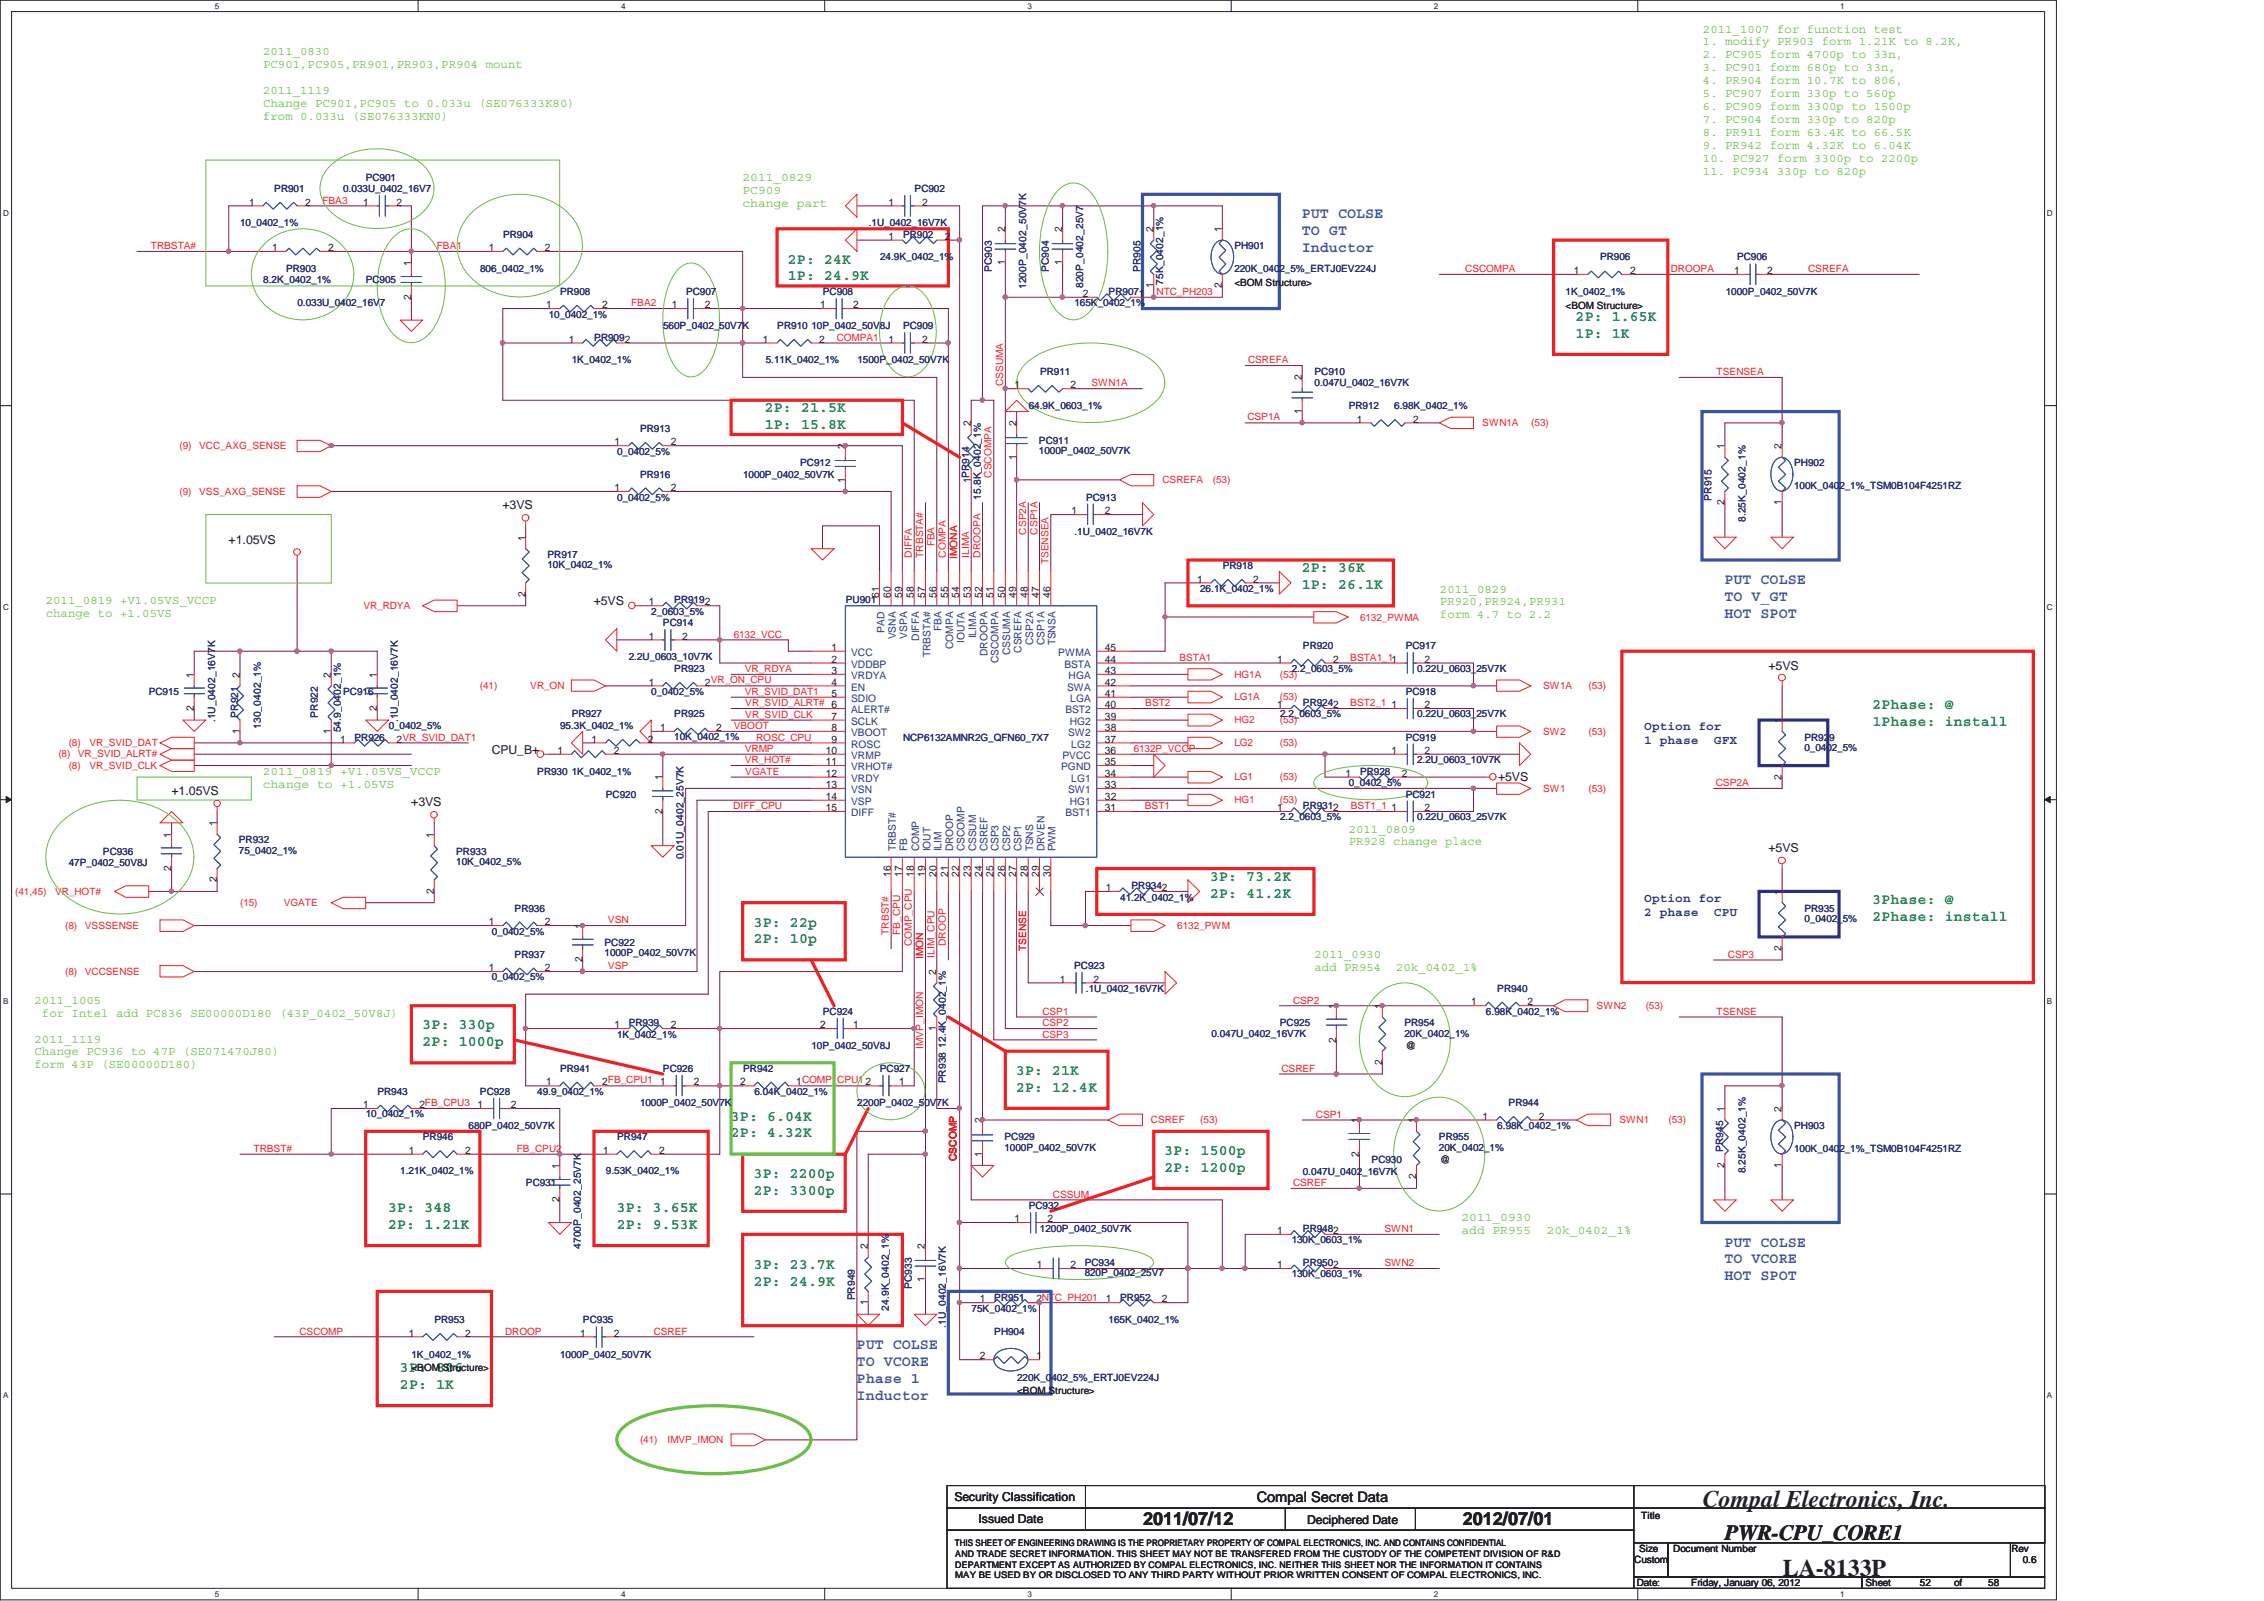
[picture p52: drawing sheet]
<svg xmlns="http://www.w3.org/2000/svg" width="297mm" height="210mm" viewBox="0 0 297 210" stroke-linecap="round" stroke-linejoin="round" font-family="sans-serif">
<defs><g id="words">
<g font-size="3.1" fill="#231f20">
<text x="223.4" y="197.7">Compal Electronics, Inc.</text>
<text x="233.9" y="206.7">LA-8133P</text>
</g>
<text font-size="2.8" fill="#231f20" x="226.3" y="201.9">PWR-CPU_CORE1</text>
<g font-size="2.4" fill="#231f20">
<text x="150" y="200">2011/07/12</text>
<text x="191.9" y="200">2012/07/01</text>
</g>
<g font-size="1.9" fill="#3953a4">
<text x="170.8" y="28.6">PUT COLSE</text>
<text x="170.8" y="30.8">TO GT</text>
<text x="170.8" y="33">Inductor</text>
<text x="226.3" y="76.6">PUT COLSE</text>
<text x="226.3" y="78.8">TO V_GT</text>
<text x="226.3" y="81">HOT SPOT</text>
<text x="226.3" y="163.5">PUT COLSE</text>
<text x="226.3" y="165.7">TO VCORE</text>
<text x="226.3" y="167.9">HOT SPOT</text>
<text x="112.4" y="177">PUT COLSE</text>
<text x="112.4" y="179.2">TO VCORE</text>
<text x="112.4" y="181.4">Phase 1</text>
<text x="112.4" y="183.6">Inductor</text>
</g>
<g font-size="1.9" fill="#098040">
<text x="103.4" y="34.6">2P: 24K</text>
<text x="103.4" y="36.8">1P: 24.9K</text>
<text x="206.7" y="42.1">2P: 1.65K</text>
<text x="206.7" y="44.3">1P: 1K</text>
<text x="100.4" y="54.1">2P: 21.5K</text>
<text x="100.4" y="56.3">1P: 15.8K</text>
<text x="170.8" y="75.1">2P: 36K</text>
<text x="170.8" y="77.3">1P: 26.1K</text>
<text x="245.7" y="93">2Phase: @</text>
<text x="245.7" y="95.2">1Phase: install</text>
<text x="158.8" y="115.5">3P: 73.2K</text>
<text x="158.8" y="117.7">2P: 41.2K</text>
<text x="245.7" y="118.5">3Phase: @</text>
<text x="98.9" y="121.5">3P: 22p</text>
<text x="98.9" y="123.7">2P: 10p</text>
<text x="245.7" y="120.7">2Phase: install</text>
<text x="55.4" y="135">3P: 330p</text>
<text x="55.4" y="137.2">2P: 1000p</text>
<text x="133.3" y="141">3P: 21K</text>
<text x="133.3" y="143.2">2P: 12.4K</text>
<text x="95.9" y="147">3P: 6.04K</text>
<text x="95.9" y="149.2">2P: 4.32K</text>
<text x="98.9" y="154.5">3P: 2200p</text>
<text x="152.8" y="151.5">3P: 1500p</text>
<text x="152.8" y="153.7">2P: 1200p</text>
<text x="50.9" y="159">3P: 348</text>
<text x="50.9" y="161.2">2P: 1.21K</text>
<text x="80.9" y="159">3P: 3.65K</text>
<text x="80.9" y="161.2">2P: 9.53K</text>
<text x="98.9" y="156.7">2P: 3300p</text>
<text x="98.9" y="166.5">3P: 23.7K</text>
<text x="98.9" y="168.7">2P: 24.9K</text>
<text x="52.5" y="180">3P: 806</text>
<text x="52.5" y="182.2">2P: 1K</text>
</g>
<text font-size="1.9" fill="#231f20" x="164.9" y="197">Compal Secret Data</text>
<g font-size="1.6" fill="#69bd45">
<text x="223.4" y="4.3">2011_1007 for function test</text>
<text x="223.4" y="6">1. modify PR903 form 1.21K to 8.2K,</text>
<text x="34.5" y="7.3">2011_0830</text>
<text x="34.5" y="9">PC901,PC905,PR901,PR903,PR904 mount</text>
<text x="223.4" y="7.7">2. PC905 form 4700p to 33n,</text>
<text x="223.4" y="9.4">3. PC901 form 680p to 33n,</text>
<text x="223.4" y="11">4. PR904 form 10.7K to 806,</text>
<text x="34.5" y="12.4">2011_1119</text>
<text x="34.5" y="14.1">Change PC901,PC905 to 0.033u (SE076333K80)</text>
<text x="34.5" y="15.7">from 0.033u (SE076333KN0)</text>
<text x="223.4" y="12.7">5. PC907 form 330p to 560p</text>
<text x="223.4" y="14.4">6. PC909 form 3300p to 1500p</text>
<text x="223.4" y="16.1">7. PC904 form 330p to 820p</text>
<text x="223.4" y="17.8">8. PR911 form 63.4K to 66.5K</text>
<text x="97.4" y="23.8">2011_0829</text>
<text x="223.4" y="19.5">9. PR942 form 4.32K to 6.04K</text>
<text x="223.4" y="21.2">10. PC927 form 3300p to 2200p</text>
<text x="223.4" y="22.9">11. PC934 330p to 820p</text>
<text x="97.4" y="25.5">PC909</text>
<text x="97.4" y="27.2">change part</text>
<text x="188.9" y="77.7">2011_0829</text>
<text x="6" y="79.2">2011_0819 +V1.05VS_VCCP</text>
<text x="6" y="80.9">change to +1.05VS</text>
<text x="188.9" y="79.4">PR920,PR924,PR931</text>
<text x="188.9" y="81.1">form 4.7 to 2.2</text>
<text x="34.5" y="101.7">2011_0819 +V1.05VS_VCCP</text>
<text x="34.5" y="103.4">change to +1.05VS</text>
<text x="177" y="109.2">2011_0809</text>
<text x="177" y="110.9">PR928 change place</text>
<text x="172.5" y="125.7">2011_0930</text>
<text x="4.5" y="131.7">2011_1005</text>
<text x="172.5" y="127.4">add PR954</text>
<text x="183.2" y="127.4">20k_0402_1%</text>
<text x="4.5" y="136.7">2011_1119</text>
<text x="5.5" y="133.4">for Intel add PC836 SE00000D180 (43P_0402_50V8J)</text>
<text x="4.5" y="138.4">Change PC936 to 47P (SE071470J80)</text>
<text x="4.5" y="140.1">form 43P (SE00000D180)</text>
<text x="191.8" y="160.1">2011_0930</text>
<text x="191.8" y="161.8">add PR955</text>
<text x="202.9" y="161.8">20k_0402_1%</text>
</g>
<g font-size="1.6" fill="#231f20">
<text x="30" y="71.3">+1.05VS</text>
<text x="65.9" y="66.8">+3VS</text>
<text x="77.9" y="79.4">+5VS</text>
<text x="232" y="87.8">+5VS</text>
<text x="64.5" y="98.9">CPU_B+</text>
<text x="22.5" y="104.2">+1.05VS</text>
<text x="54" y="105.7">+3VS</text>
<text x="196.6" y="102.5">+5VS</text>
<text x="232" y="111.8">+5VS</text>
<text x="125.2" y="196.9">Security Classification</text>
<text x="128.4" y="199.7">Issued Date</text>
<text x="171.5" y="199.9">Deciphered Date</text>
</g>
<g font-size="1.6" fill="#282973">
<text x="215.7" y="95.8">Option for</text>
<text x="215.7" y="97.6">1 phase</text>
<text x="224.9" y="97.6">GFX</text>
<text x="215.7" y="118.3">Option for</text>
<text x="215.7" y="120.1">2 phase</text>
<text x="224.9" y="120.1">CPU</text>
</g>
<g font-size="1.4" fill="#231f20">
<text x="32.7" y="27">1</text>
<text x="40" y="27">2</text>
<text x="47.7" y="27">1</text>
<text x="52" y="27">2</text>
<text x="116.6" y="27">1</text>
<text x="121" y="27">2</text>
<text x="35.7" y="32.9">1</text>
<text x="43" y="32.9">2</text>
<text x="53.9" y="34.9" transform="rotate(-90 53.9 34.9)">1</text>
<text x="64.1" y="32.9">1</text>
<text x="71.5" y="32.9">2</text>
<text x="116.6" y="31.5">1</text>
<text x="123.9" y="31.5">2</text>
<text x="131.9" y="34.8" transform="rotate(-90 131.9 34.8)">1</text>
<text x="131.9" y="30.4" transform="rotate(-90 131.9 30.4)">2</text>
<text x="139.3" y="34.8" transform="rotate(-90 139.3 34.8)">1</text>
<text x="139.3" y="30.4" transform="rotate(-90 139.3 30.4)">2</text>
<text x="151.3" y="30.4" transform="rotate(-90 151.3 30.4)">2</text>
<text x="160.3" y="30.4" transform="rotate(-90 160.3 30.4)">1</text>
<text x="206.5" y="36">1</text>
<text x="213.9" y="36">2</text>
<text x="227.5" y="36">1</text>
<text x="231.8" y="36">2</text>
<text x="53.9" y="39.3" transform="rotate(-90 53.9 39.3)">2</text>
<text x="71.6" y="40.4">1</text>
<text x="79" y="40.4">2</text>
<text x="88.1" y="40.4">1</text>
<text x="92.5" y="40.4">2</text>
<text x="107.6" y="40.4">1</text>
<text x="112" y="40.4">2</text>
<text x="142.1" y="39">2</text>
<text x="151.3" y="37.8" transform="rotate(-90 151.3 37.8)">1</text>
<text x="160.3" y="37.8" transform="rotate(-90 160.3 37.8)">2</text>
<text x="74.6" y="44.9">1</text>
<text x="100.1" y="44.9">1</text>
<text x="107.5" y="44.9">2</text>
<text x="116.6" y="44.9">1</text>
<text x="121" y="44.9">2</text>
<text x="133.1" y="50.9">1</text>
<text x="140.4" y="50.9">2</text>
<text x="170.8" y="49.9" transform="rotate(-90 170.8 49.9)">2</text>
<text x="80.6" y="58.4">1</text>
<text x="88" y="58.4">2</text>
<text x="110.9" y="58.9" transform="rotate(-90 110.9 58.9)">2</text>
<text x="127.4" y="55.9" transform="rotate(-90 127.4 55.9)">2</text>
<text x="133.3" y="55.9" transform="rotate(-90 133.3 55.9)">2</text>
<text x="170.8" y="54.3" transform="rotate(-90 170.8 54.3)">1</text>
<text x="178" y="55.4">1</text>
<text x="185.4" y="55.4">2</text>
<text x="226.3" y="58.9" transform="rotate(-90 226.3 58.9)">1</text>
<text x="233.8" y="58.9" transform="rotate(-90 233.8 58.9)">2</text>
<text x="80.6" y="64.4">1</text>
<text x="88" y="64.4">2</text>
<text x="110.9" y="63.3" transform="rotate(-90 110.9 63.3)">1</text>
<text x="127.4" y="63.3" transform="rotate(-90 127.4 63.3)">1PR914</text>
<text x="133.3" y="60.3" transform="rotate(-90 133.3 60.3)">1</text>
<text x="68.9" y="70.9" transform="rotate(-90 68.9 70.9)">1</text>
<text x="140.6" y="67.4">1</text>
<text x="145" y="67.4">2</text>
<text x="226.3" y="66.3" transform="rotate(-90 226.3 66.3)">2</text>
<text x="233.8" y="66.3" transform="rotate(-90 233.8 66.3)">1</text>
<text x="157.1" y="76.4">1</text>
<text x="164.4" y="76.4">2</text>
<text x="68.9" y="78.3" transform="rotate(-90 68.9 78.3)">2</text>
<text x="85.1" y="83.9">1</text>
<text x="85.1" y="79.4">1</text>
<text x="89.5" y="83.9">2</text>
<text x="115.4" y="78.4" transform="rotate(-90 115.4 78.4)">61</text>
<text x="116.9" y="78.4" transform="rotate(-90 116.9 78.4)">60</text>
<text x="118.3" y="78.4" transform="rotate(-90 118.3 78.4)">59</text>
<text x="119.9" y="78.4" transform="rotate(-90 119.9 78.4)">58</text>
<text x="121.4" y="78.4" transform="rotate(-90 121.4 78.4)">57</text>
<text x="122.9" y="78.4" transform="rotate(-90 122.9 78.4)">56</text>
<text x="124.4" y="78.4" transform="rotate(-90 124.4 78.4)">55</text>
<text x="125.9" y="78.4" transform="rotate(-90 125.9 78.4)">54</text>
<text x="127.4" y="78.4" transform="rotate(-90 127.4 78.4)">53</text>
<text x="128.9" y="78.4" transform="rotate(-90 128.9 78.4)">52</text>
<text x="130.3" y="78.4" transform="rotate(-90 130.3 78.4)">51</text>
<text x="131.9" y="78.4" transform="rotate(-90 131.9 78.4)">50</text>
<text x="133.3" y="78.4" transform="rotate(-90 133.3 78.4)">49</text>
<text x="134.9" y="78.4" transform="rotate(-90 134.9 78.4)">48</text>
<text x="136.3" y="78.4" transform="rotate(-90 136.3 78.4)">47</text>
<text x="137.8" y="78.4" transform="rotate(-90 137.8 78.4)">46</text>
<text x="25.4" y="88.9" transform="rotate(-90 25.4 88.9)">1</text>
<text x="31.5" y="88.9" transform="rotate(-90 31.5 88.9)">2</text>
<text x="43.4" y="88.9" transform="rotate(-90 43.4 88.9)">2</text>
<text x="49.5" y="88.9" transform="rotate(-90 49.5 88.9)">1</text>
<text x="85.1" y="89.9">1</text>
<text x="92.5" y="89.9">2VR_ON_CPU</text>
<text x="109.1" y="89.9">4</text>
<text x="109.1" y="88.4">3</text>
<text x="109.1" y="85.4">1</text>
<text x="109.1" y="86.9">2</text>
<text x="144.9" y="86.9">44</text>
<text x="144.9" y="85.4">45</text>
<text x="144.9" y="88.4">43</text>
<text x="144.9" y="89.9">42</text>
<text x="167.5" y="86.9">1</text>
<text x="174.9" y="86.9">2</text>
<text x="186.9" y="86.9">2</text>
<text x="25.4" y="93.3" transform="rotate(-90 25.4 93.3)">2</text>
<text x="49.5" y="93.3" transform="rotate(-90 49.5 93.3)">2</text>
<text x="86.6" y="95.9">1</text>
<text x="94" y="95.9">2</text>
<text x="109.1" y="91.4">5</text>
<text x="109.1" y="94.4">7</text>
<text x="109.1" y="95.9">8</text>
<text x="144.9" y="91.4">41</text>
<text x="144.9" y="92.9">40</text>
<text x="145" y="95.9">38</text>
<text x="145" y="94.4">39</text>
<text x="167.5" y="92.9">1</text>
<text x="182.5" y="92.9">1</text>
<text x="186.9" y="92.9">2</text>
<text x="233.8" y="94.9" transform="rotate(-90 233.8 94.9)">1</text>
<text x="31.5" y="96.3" transform="rotate(-90 31.5 96.3)">1</text>
<text x="43.4" y="96.3" transform="rotate(-90 43.4 96.3)">1</text>
<text x="44.6" y="97.4">1</text>
<text x="52" y="97.4">2VR_SVID_DAT1</text>
<text x="73.1" y="98.9">1</text>
<text x="77.6" y="97.4">1</text>
<text x="80.5" y="98.9">2</text>
<text x="85" y="97.4">2</text>
<text x="108.3" y="100.4">11</text>
<text x="108.3" y="98.9">10</text>
<text x="108.3" y="101.9">12</text>
<text x="109.1" y="97.4">9</text>
<text x="144.9" y="100.4">35</text>
<text x="144.9" y="98.9">36</text>
<text x="145" y="97.4">37</text>
<text x="145" y="101.9">34</text>
<text x="176.5" y="101.9">1</text>
<text x="182.5" y="98.9">1</text>
<text x="183.9" y="101.9">2</text>
<text x="186.9" y="98.9">2</text>
<text x="86.9" y="106.7" transform="rotate(-90 86.9 106.7)">2</text>
<text x="86.9" y="102.3" transform="rotate(-90 86.9 102.3)">1</text>
<text x="108.3" y="104.9">14</text>
<text x="108.3" y="106.4">15</text>
<text x="108.3" y="103.4">13</text>
<text x="144.9" y="106.4">31</text>
<text x="145" y="103.4">33</text>
<text x="145" y="104.9">32</text>
<text x="167.5" y="106.4">1</text>
<text x="182.5" y="106.4">1</text>
<text x="186.9" y="106.4">2</text>
<text x="233.8" y="102.2" transform="rotate(-90 233.8 102.2)">2</text>
<text x="22.5" y="109.9" transform="rotate(-90 22.5 109.9)">1</text>
<text x="28.4" y="108.4" transform="rotate(-90 28.4 108.4)">1</text>
<text x="56.9" y="109.9" transform="rotate(-90 56.9 109.9)">1</text>
<text x="22.5" y="114.3" transform="rotate(-90 22.5 114.3)">2</text>
<text x="28.4" y="115.7" transform="rotate(-90 28.4 115.7)">2</text>
<text x="56.9" y="117.2" transform="rotate(-90 56.9 117.2)">2</text>
<text x="116.9" y="115" transform="rotate(-90 116.9 115)">16</text>
<text x="118.3" y="115" transform="rotate(-90 118.3 115)">17</text>
<text x="119.9" y="115" transform="rotate(-90 119.9 115)">18</text>
<text x="121.4" y="115" transform="rotate(-90 121.4 115)">19</text>
<text x="122.9" y="115" transform="rotate(-90 122.9 115)">20</text>
<text x="124.4" y="115" transform="rotate(-90 124.4 115)">21</text>
<text x="125.9" y="115" transform="rotate(-90 125.9 115)">22</text>
<text x="127.4" y="115" transform="rotate(-90 127.4 115)">23</text>
<text x="128.9" y="115" transform="rotate(-90 128.9 115)">24</text>
<text x="130.3" y="115" transform="rotate(-90 130.3 115)">25</text>
<text x="131.9" y="115" transform="rotate(-90 131.9 115)">26</text>
<text x="133.3" y="115" transform="rotate(-90 133.3 115)">27</text>
<text x="134.9" y="115" transform="rotate(-90 134.9 115)">28</text>
<text x="136.3" y="115" transform="rotate(-90 136.3 115)">29</text>
<text x="137.8" y="115" transform="rotate(-90 137.8 115)">30</text>
<text x="145.1" y="116.9">1</text>
<text x="233.8" y="117.3" transform="rotate(-90 233.8 117.3)">1</text>
<text x="64.1" y="121.4">1</text>
<text x="71.5" y="121.4">2</text>
<text x="76.4" y="121.8" transform="rotate(-90 76.4 121.8)">1</text>
<text x="233.8" y="124.7" transform="rotate(-90 233.8 124.7)">2</text>
<text x="64.1" y="127.4">1</text>
<text x="71.5" y="127.4">2</text>
<text x="76.4" y="126.2" transform="rotate(-90 76.4 126.2)">2</text>
<text x="122.8" y="127.8" transform="rotate(-90 122.8 127.8)">2</text>
<text x="139.1" y="128.9">1</text>
<text x="143.5" y="128.9">2</text>
<text x="193" y="131.9">1</text>
<text x="200.4" y="131.9">2</text>
<text x="80.6" y="134.9">1</text>
<text x="88" y="134.9">2</text>
<text x="107.6" y="134.9">2</text>
<text x="112" y="134.9">1</text>
<text x="122.8" y="135.2" transform="rotate(-90 122.8 135.2)">1</text>
<text x="175.3" y="136.7" transform="rotate(-90 175.3 136.7)">2</text>
<text x="175.3" y="132.3" transform="rotate(-90 175.3 132.3)">1</text>
<text x="181.3" y="132.3" transform="rotate(-90 181.3 132.3)">1</text>
<text x="71.6" y="142.3">1</text>
<text x="79" y="142.3">2FB_CPU1</text>
<text x="86.6" y="142.3">1</text>
<text x="91" y="142.3">2</text>
<text x="97.1" y="142.3">2</text>
<text x="104.5" y="142.3">1COMP_CPU12</text>
<text x="118" y="142.3">1</text>
<text x="181.3" y="139.7" transform="rotate(-90 181.3 139.7)">2</text>
<text x="47.7" y="145.3">1</text>
<text x="55" y="145.3">2FB_CPU3</text>
<text x="62.7" y="145.3">1</text>
<text x="67" y="145.3">2</text>
<text x="128.9" y="147.3" transform="rotate(-90 128.9 147.3)">2</text>
<text x="178.3" y="147.3" transform="rotate(-90 178.3 147.3)">1</text>
<text x="185.8" y="147.3" transform="rotate(-90 185.8 147.3)">1</text>
<text x="194.5" y="146.9">1</text>
<text x="201.9" y="146.9">2</text>
<text x="226.3" y="145.8" transform="rotate(-90 226.3 145.8)">1</text>
<text x="233.8" y="145.8" transform="rotate(-90 233.8 145.8)">2</text>
<text x="53.6" y="151.3">1</text>
<text x="61" y="151.3">2</text>
<text x="73.4" y="153.3" transform="rotate(-90 73.4 153.3)">1</text>
<text x="79.1" y="151.3">1</text>
<text x="86.5" y="151.3">2</text>
<text x="128.9" y="151.7" transform="rotate(-90 128.9 151.7)">1</text>
<text x="178.3" y="151.7" transform="rotate(-90 178.3 151.7)">2</text>
<text x="185.8" y="154.7" transform="rotate(-90 185.8 154.7)">2</text>
<text x="226.3" y="153.2" transform="rotate(-90 226.3 153.2)">2</text>
<text x="233.8" y="153.2" transform="rotate(-90 233.8 153.2)">1</text>
<text x="73.4" y="157.7" transform="rotate(-90 73.4 157.7)">2</text>
<text x="133.1" y="160.3">1</text>
<text x="137.4" y="160.3">2</text>
<text x="167.5" y="161.8">1</text>
<text x="113.9" y="163.8" transform="rotate(-90 113.9 163.8)">2</text>
<text x="121.4" y="163.8" transform="rotate(-90 121.4 163.8)">2</text>
<text x="136" y="166.3">1</text>
<text x="140.4" y="166.3">2</text>
<text x="167.5" y="166.3">1</text>
<text x="113.9" y="171.2" transform="rotate(-90 113.9 171.2)">1</text>
<text x="121.4" y="168.2" transform="rotate(-90 121.4 168.2)">1</text>
<text x="128.6" y="170.8">1</text>
<text x="136" y="170.8">2NTC_PH201</text>
<text x="145.1" y="170.8">1</text>
<text x="152.4" y="170.8">2</text>
<text x="53.6" y="175.3">1</text>
<text x="61" y="175.3">2</text>
<text x="76.1" y="175.3">1</text>
<text x="80.5" y="175.3">2</text>
<text x="128.6" y="178.3">2</text>
<text x="136" y="178.3">1</text>
</g>
<g font-size="1.4" fill="#1d437e">
<text x="116" y="83" transform="rotate(-90 116 83)">PAD</text>
<text x="117.5" y="83.8" transform="rotate(-90 117.5 83.8)">VSNA</text>
<text x="119" y="83.8" transform="rotate(-90 119 83.8)">VSPA</text>
<text x="123.5" y="82.8" transform="rotate(-90 123.5 82.8)">FBA</text>
<text x="128.1" y="83.7" transform="rotate(-90 128.1 83.7)">ILIMA</text>
<text x="111.7" y="89.1">VRDYA</text>
<text x="111.7" y="86">VCC</text>
<text x="111.7" y="87.6">VDDBP</text>
<text x="120.6" y="84.1" transform="rotate(-90 120.6 84.1)">DIFFA</text>
<text x="122.1" y="86.2" transform="rotate(-90 122.1 86.2)">TRBSTA#</text>
<text x="125.1" y="85.1" transform="rotate(-90 125.1 85.1)">COMPA</text>
<text x="126.5" y="84.3" transform="rotate(-90 126.5 84.3)">IOUTA</text>
<text x="129.5" y="86" transform="rotate(-90 129.5 86)">DROOPA</text>
<text x="131" y="87" transform="rotate(-90 131 87)">CSCOMPA</text>
<text x="132.5" y="85.9" transform="rotate(-90 132.5 85.9)">CSSUMA</text>
<text x="134" y="85.6" transform="rotate(-90 134 85.6)">CSREFA</text>
<text x="135.5" y="84.6" transform="rotate(-90 135.5 84.6)">CSP2A</text>
<text x="137" y="84.6" transform="rotate(-90 137 84.6)">CSP1A</text>
<text x="138.5" y="84.7" transform="rotate(-90 138.5 84.7)">TSNSA</text>
<text x="138.8" y="86">PWMA</text>
<text x="139.6" y="87.6">BSTA</text>
<text x="140.2" y="89.1">HGA</text>
<text x="111.7" y="90.6">EN</text>
<text x="111.7" y="92.1">SDIO</text>
<text x="111.7" y="93.6">ALERT#</text>
<text x="111.7" y="95.1">SCLK</text>
<text x="139.8" y="93.6">BST2</text>
<text x="140" y="90.6">SWA</text>
<text x="140.3" y="95.1">HG2</text>
<text x="140.4" y="92.1">LGA</text>
<text x="111.7" y="101">VRHOT#</text>
<text x="111.7" y="98.1">ROSC</text>
<text x="111.7" y="99.6">VRMP</text>
<text x="111.7" y="96.6">VBOOT</text>
<text x="139.2" y="101">PGND</text>
<text x="139.4" y="99.6">PVCC</text>
<text x="140.1" y="96.6">SW2</text>
<text x="140.6" y="98.1">LG2</text>
<text x="111.7" y="105.6">VSP</text>
<text x="111.7" y="107.1">DIFF</text>
<text x="111.7" y="102.6">VRDY</text>
<text x="111.7" y="104">VSN</text>
<text x="139.8" y="107.1">BST1</text>
<text x="140.1" y="104">SW1</text>
<text x="140.3" y="105.6">HG1</text>
<text x="140.6" y="102.6">LG1</text>
<text x="117.5" y="111.7" transform="rotate(-90 117.5 111.7)">TRBST#</text>
<text x="119" y="111.7" transform="rotate(-90 119 111.7)">FB</text>
<text x="120.6" y="111.7" transform="rotate(-90 120.6 111.7)">COMP</text>
<text x="122.1" y="111.7" transform="rotate(-90 122.1 111.7)">IOUT</text>
<text x="123.5" y="111.7" transform="rotate(-90 123.5 111.7)">ILIM</text>
<text x="125.1" y="111.7" transform="rotate(-90 125.1 111.7)">DROOP</text>
<text x="126.5" y="111.7" transform="rotate(-90 126.5 111.7)">CSCOMP</text>
<text x="128.1" y="111.7" transform="rotate(-90 128.1 111.7)">CSSUM</text>
<text x="129.5" y="111.7" transform="rotate(-90 129.5 111.7)">CSREF</text>
<text x="131" y="111.7" transform="rotate(-90 131 111.7)">CSP3</text>
<text x="132.5" y="111.7" transform="rotate(-90 132.5 111.7)">CSP2</text>
<text x="134" y="111.7" transform="rotate(-90 134 111.7)">CSP1</text>
<text x="135.5" y="111.7" transform="rotate(-90 135.5 111.7)">TSNS</text>
<text x="137" y="111.7" transform="rotate(-90 137 111.7)">DRVEN</text>
<text x="138.5" y="111.7" transform="rotate(-90 138.5 111.7)">PWM</text>
</g>
<g font-size="1.3" fill="#282973">
<text x="48" y="23.7">PC901</text>
<text x="31.5" y="29.7">10_0402_1%</text>
<text x="36" y="25.2">PR901</text>
<text x="45" y="25.2">0.033U_0402_16V7</text>
<text x="114" y="29.7">.1U_0402_16V7K</text>
<text x="120" y="25.2">PC902</text>
<text x="37.5" y="35.7">PR903</text>
<text x="63" y="35.7">806_0402_1%</text>
<text x="66" y="31.2">PR904</text>
<text x="115.5" y="34.2">24.9K_0402_1%</text>
<text x="118.5" y="31.2">PR902</text>
<text x="130.1" y="35.7" transform="rotate(-90 130.1 35.7)">PC903</text>
<text x="137.6" y="35.7" transform="rotate(-90 137.6 35.7)">PC904</text>
<text x="149.6" y="35.7" transform="rotate(-90 149.6 35.7)">PR905</text>
<text x="161.9" y="32.7">PH901</text>
<text x="161.9" y="35.7">220K_0402_5%_ERTJ0EV224J</text>
<text x="209.9" y="34.2">PR906</text>
<text x="227.9" y="34.2">PC906</text>
<text x="34.5" y="37.2">8.2K_0402_1%</text>
<text x="39" y="40.2">0.033U_0402_16V7</text>
<text x="48" y="37.2">PC905</text>
<text x="72" y="41.7">10_0402_1%</text>
<text x="73.5" y="38.7">PR908</text>
<text x="90" y="38.7">PC907</text>
<text x="108" y="38.7">PC908</text>
<text x="134.6" y="37.9" transform="rotate(-90 134.6 37.9)">1200P_0402_50V7K</text>
<text x="141" y="40.2">165K_0402_1%</text>
<text x="142.1" y="37.8" transform="rotate(-90 142.1 37.8)">820P_0402_25V7</text>
<text x="145.5" y="38.7">PR9071</text>
<text x="152.6" y="37.3" transform="rotate(-90 152.6 37.3)">75K_0402_1%</text>
<text x="205.4" y="38.7">1K_0402_1%</text>
<text x="226.4" y="38.7">1000P_0402_50V7K</text>
<text x="75" y="47.7">1K_0402_1%</text>
<text x="78" y="44.7">PR9092</text>
<text x="87" y="43.2">560P_0402_50V7K</text>
<text x="100.5" y="47.7">5.11K_0402_1%</text>
<text x="102" y="43.2">PR910</text>
<text x="106.5" y="43.2">10P_0402_50V8J</text>
<text x="112.5" y="47.7">1500P_0402_50V7K</text>
<text x="118.5" y="43.2">PC909</text>
<text x="135" y="53.7">64.9K_0603_1%</text>
<text x="136.4" y="49.1">PR911</text>
<text x="172.5" y="49.1">PC910</text>
<text x="172.5" y="50.7">0.047U_0402_16V7K</text>
<text x="177" y="53.7">PR912</text>
<text x="182.9" y="53.7">6.98K_0402_1%</text>
<text x="81" y="59.6">0_0402_5%</text>
<text x="84" y="56.6">PR913</text>
<text x="136.3" y="58.2">PC911</text>
<text x="136.3" y="59.5">1000P_0402_50V7K</text>
<text x="81" y="65.7">0_0402_5%</text>
<text x="84" y="62.7">PR916</text>
<text x="97.5" y="62.7">1000P_0402_50V7K</text>
<text x="105" y="61.2">PC912</text>
<text x="128.7" y="65.5" transform="rotate(-90 128.7 65.5)">15.8K_0402_1%</text>
<text x="142.5" y="65.7">PC913</text>
<text x="224.5" y="65.6" transform="rotate(-90 224.5 65.6)">PR915</text>
<text x="235.4" y="61.2">PH902</text>
<text x="235.4" y="64.1">100K_0402_1%_TSM0B104F4251RZ</text>
<text x="141" y="70.1">.1U_0402_16V7K</text>
<text x="229" y="68.5" transform="rotate(-90 229 68.5)">8.25K_0402_1%</text>
<text x="71.8" y="73.1">PR917</text>
<text x="71.8" y="74.5">10K_0402_1%</text>
<text x="157.5" y="77.6">26.1K_0402_1%</text>
<text x="160.4" y="74.6">PR918</text>
<text x="85.5" y="80.7">2_0603_5%</text>
<text x="87" y="82.1">PC914</text>
<text x="88.5" y="79.1">PR9192</text>
<text x="111" y="79.1">PU901</text>
<text x="82.5" y="86.6">2.2U_0603_10V7K</text>
<text x="88.5" y="88.1">PR923</text>
<text x="169.5" y="88.1">2.2_0603_5%</text>
<text x="171" y="85.1">PR920</text>
<text x="184.4" y="85.1">PC917</text>
<text x="185.9" y="88.1">0.22U_0603_25V7K</text>
<text x="19.5" y="91.1">PC915</text>
<text x="28.2" y="94.7" transform="rotate(-90 28.2 94.7)">.1U_0402_16V7K</text>
<text x="31.2" y="94.1" transform="rotate(-90 31.2 94.1)">PR921</text>
<text x="34.2" y="95.6" transform="rotate(-90 34.2 95.6)">130_0402_1%</text>
<text x="41.7" y="94.1" transform="rotate(-90 41.7 94.1)">PR922</text>
<text x="45" y="91.1">PC916</text>
<text x="51" y="95.6">0_0402_5%</text>
<text x="52.2" y="94.7" transform="rotate(-90 52.2 94.7)">.1U_0402_16V7K</text>
<text x="73.5" y="95.6">95.3K_0402_1%</text>
<text x="75" y="94.1">PR927</text>
<text x="85.5" y="91.1">0_0402_5%</text>
<text x="88.5" y="94.1">PR925</text>
<text x="167.9" y="94.1">2.2_0603_5%</text>
<text x="171" y="92.6">PR9242</text>
<text x="184.4" y="91.1">PC918</text>
<text x="185.9" y="94.1">0.22U_0603_25V7K</text>
<text x="44.7" y="96.1" transform="rotate(-90 44.7 96.1)">54.9_0402_1%</text>
<text x="46.5" y="97.1">PR926</text>
<text x="70.5" y="101.6">PR930 1K_0402_1%</text>
<text x="88.5" y="97.1">10K_0402_1%</text>
<text x="118.5" y="97.1">NCP6132AMNR2G_QFN60_7X7</text>
<text x="178.4" y="101.6">PR928</text>
<text x="184.4" y="97.1">PC919</text>
<text x="185.9" y="100.1">2.2U_0603_10V7K</text>
<text x="236.7" y="97.1">PR929</text>
<text x="236.7" y="98.5">0_0402_5%</text>
<text x="79.5" y="104.6">PC920</text>
<text x="167.9" y="107.6">2.2_0603_5%</text>
<text x="171" y="106.1">PR9312</text>
<text x="177" y="103.1">0_0402_5%</text>
<text x="184.4" y="104.6">PC921</text>
<text x="185.9" y="107.6">0.22U_0603_25V7K</text>
<text x="9" y="113.6">47P_0402_50V8J</text>
<text x="13.5" y="112.1">PC936</text>
<text x="31.3" y="110.6">PR932</text>
<text x="31.3" y="112">75_0402_1%</text>
<text x="59.9" y="112.1">PR933</text>
<text x="59.9" y="113.4">10K_0402_5%</text>
<text x="89.7" y="112.7" transform="rotate(-90 89.7 112.7)">0.01U_0402_25V7K</text>
<text x="67.5" y="119.6">PR936</text>
<text x="147" y="118.1">41.2K_0402_1%</text>
<text x="148.5" y="116.6">PR9342</text>
<text x="236.7" y="119.6">PR935</text>
<text x="64.5" y="122.6">0_0402_5%</text>
<text x="67.5" y="125.6">PR937</text>
<text x="79.3" y="124.1">PC922</text>
<text x="79.3" y="125.4">1000P_0402_50V7K</text>
<text x="236.7" y="120.9">0_0402_5%</text>
<text x="64.5" y="128.6">0_0402_5%</text>
<text x="140.9" y="127.1">PC923</text>
<text x="142.5" y="130.1">.1U_0402_16V7K</text>
<text x="196.4" y="130.1">PR940</text>
<text x="81" y="136.1">1K_0402_1%</text>
<text x="82.5" y="134.6">PR939</text>
<text x="106.5" y="137.6">10P_0402_50V8J</text>
<text x="108" y="133.1">PC924</text>
<text x="158.9" y="135.9">0.047U_0402_16V7K</text>
<text x="167.9" y="134.6">PC925</text>
<text x="184.3" y="134.6">PR954</text>
<text x="184.3" y="135.9">20K_0402_1%</text>
<text x="195" y="133.1">6.98K_0402_1%</text>
<text x="49.5" y="143.6">PR943</text>
<text x="63" y="143.6">PC928</text>
<text x="70.5" y="143.6">49.9_0402_1%</text>
<text x="73.5" y="140.6">PR941</text>
<text x="87" y="140.6">PC926</text>
<text x="97.5" y="140.6">PR942</text>
<text x="99" y="143.6">6.04K_0402_1%</text>
<text x="115.4" y="140.6">PC927</text>
<text x="124.1" y="142.1" transform="rotate(-90 124.1 142.1)">PR938 12.4K_0402_1%</text>
<text x="48" y="146.5">10_0402_1%</text>
<text x="55.5" y="149.5">PR946</text>
<text x="61.5" y="148.1">680P_0402_50V7K</text>
<text x="81" y="149.5">PR947</text>
<text x="84" y="145.1">1000P_0402_50V7K</text>
<text x="112.5" y="145.1">2200P_0402_50V7K</text>
<text x="131.8" y="149.5">PC929</text>
<text x="188.8" y="149.5">PR955</text>
<text x="196.4" y="148.1">6.98K_0402_1%</text>
<text x="197.9" y="145.1">PR944</text>
<text x="235.4" y="148.1">PH903</text>
<text x="52.5" y="154">1.21K_0402_1%</text>
<text x="69" y="155.6">PC931</text>
<text x="79.5" y="154">9.53K_0402_1%</text>
<text x="131.8" y="150.9">1000P_0402_50V7K</text>
<text x="170.9" y="154.1">0.047U_0402_16V7K</text>
<text x="180" y="152.6">PC930</text>
<text x="188.8" y="150.9">20K_0402_1%</text>
<text x="226.1" y="151.1" transform="rotate(-90 226.1 151.1)">PR945</text>
<text x="229" y="153.9" transform="rotate(-90 229 153.9)">8.25K_0402_1%</text>
<text x="235.4" y="151.1">100K_0402_1%_TSM0B104F4251RZ</text>
<text x="135" y="158.6">PC932</text>
<text x="136.4" y="161.5">1200P_0402_50V7K</text>
<text x="171" y="161.5">PR9482</text>
<text x="76.2" y="163.8" transform="rotate(-90 76.2 163.8)">4700P_0402_25V7K</text>
<text x="142.3" y="166.1">PC934</text>
<text x="142.3" y="167.4">820P_0402_25V7</text>
<text x="169.5" y="167.5">130K_0603_1%</text>
<text x="169.5" y="163.1">130K_0603_1%</text>
<text x="171" y="166.1">PR9502</text>
<text x="57" y="173.6">PR953</text>
<text x="76.5" y="173.6">PC935</text>
<text x="112.1" y="170.6" transform="rotate(-90 112.1 170.6)">PR949</text>
<text x="116.6" y="171.9" transform="rotate(-90 116.6 171.9)">24.9K_0402_1%</text>
<text x="119.6" y="169.1" transform="rotate(-90 119.6 169.1)">PC933</text>
<text x="127.5" y="172.1">75K_0402_1%</text>
<text x="130.4" y="170.6">PR951</text>
<text x="145.4" y="173.6">165K_0402_1%</text>
<text x="147" y="170.6">PR952</text>
<text x="54" y="178.1">1K_0402_1%</text>
<text x="73.5" y="178.1">1000P_0402_50V7K</text>
<text x="124.1" y="174.2" transform="rotate(-90 124.1 174.2)">.1U_0402_16V7K</text>
<text x="130.4" y="175.1">PH904</text>
<text x="133.5" y="181.1">220K_0402_5%_ERTJ0EV224J</text>
</g>
<g font-size="1.3" fill="#ed2024">
<text x="42.3" y="26.7">FBA3</text>
<text x="19.8" y="32.7">TRBSTA#</text>
<text x="57.3" y="32.7">FBA1</text>
<text x="192.2" y="35.7">CSCOMPA</text>
<text x="219.2" y="35.7">DROOPA</text>
<text x="237.2" y="35.7">CSREFA</text>
<text x="82.8" y="40.2">FBA2</text>
<text x="151.7" y="38.7">NTC_PH203</text>
<text x="109.8" y="44.7">COMPA1</text>
<text x="163.7" y="47.7">CSREFA</text>
<text x="131.6" y="50.7" transform="rotate(-90 131.6 50.7)">CSSUMA</text>
<text x="143.2" y="50.7">SWN1A</text>
<text x="225.2" y="49.2">TSENSEA</text>
<text x="23.5" y="58.9">(9)</text>
<text x="26.1" y="58.9">VCC_AXG_SENSE</text>
<text x="163.7" y="55.1">CSP1A</text>
<text x="194.5" y="55.9">SWN1A</text>
<text x="200.9" y="55.9">(53)</text>
<text x="23.5" y="64.9">(9)</text>
<text x="26.1" y="64.9">VSS_AXG_SENSE</text>
<text x="130.1" y="62.7" transform="rotate(-90 130.1 62.7)">CSCOMPA</text>
<text x="152.5" y="63.4">CSREFA</text>
<text x="159.1" y="63.4">(53)</text>
<text x="122.6" y="71.7" transform="rotate(-90 122.6 71.7)">FBA</text>
<text x="134.6" y="70.1" transform="rotate(-90 134.6 70.1)">CSP2A</text>
<text x="136.1" y="70.1" transform="rotate(-90 136.1 70.1)">CSP1A</text>
<text x="119.6" y="73.2" transform="rotate(-90 119.6 73.2)">DIFFA</text>
<text x="121.1" y="73.2" transform="rotate(-90 121.1 73.2)">TRBSTA#</text>
<text x="124.1" y="73.2" transform="rotate(-90 124.1 73.2)">COMPA</text>
<text x="125.6" y="73.3" transform="rotate(-90 125.6 73.3)">IMONA</text>
<text x="127.1" y="73.2" transform="rotate(-90 127.1 73.2)">ILIMA</text>
<text x="128.6" y="73.2" transform="rotate(-90 128.6 73.2)">DROOPA</text>
<text x="137.6" y="74" transform="rotate(-90 137.6 74)">TSENSEA</text>
<text x="47.7" y="79.9">VR_RDYA</text>
<text x="96.3" y="83.6">6132_VCC</text>
<text x="178.4" y="81.4">6132_PWMA</text>
<text x="97.7" y="88.1">VR_RDYA</text>
<text x="154.7" y="86.6">BSTA1</text>
<text x="161.9" y="88.9">HG1A</text>
<text x="167.9" y="88.9">(53)</text>
<text x="177.2" y="86.6">BSTA1_11</text>
<text x="63" y="90.4">(41)</text>
<text x="69.6" y="90.4">VR_ON</text>
<text x="96.3" y="95.6">VBOOT</text>
<text x="97.7" y="91.1">VR_SVID_DAT1</text>
<text x="97.8" y="92.6">VR_SVID_ALRT# 6</text>
<text x="97.8" y="94.2">VR_SVID_CLK</text>
<text x="150.3" y="92.6">BST2</text>
<text x="161.9" y="91.9">LG1A</text>
<text x="161.9" y="94.9">HG2</text>
<text x="167.9" y="91.9">(53)</text>
<text x="167.9" y="94.9">(53)</text>
<text x="177.2" y="92.6">BST2_1</text>
<text x="202.4" y="90.4">SW1A</text>
<text x="208.4" y="90.4">(53)</text>
<text x="7.7" y="99.3">(8)</text>
<text x="9" y="97.9">(8)</text>
<text x="9" y="100.9">(8)</text>
<text x="10.2" y="99.3">VR_SVID_ALRT#</text>
<text x="11.7" y="97.9">VR_SVID_DAT</text>
<text x="11.7" y="100.9">VR_SVID_CLK</text>
<text x="97.7" y="100.1">VR_HOT#</text>
<text x="97.7" y="98.6">VRMP</text>
<text x="97.8" y="101.6">VGATE</text>
<text x="99.2" y="97.2">ROSC_CPU</text>
<text x="148.7" y="98.6">6132P_VCCP</text>
<text x="161.9" y="97.9">LG2</text>
<text x="167.9" y="97.9">(53)</text>
<text x="202.4" y="96.4">SW2</text>
<text x="208.4" y="96.4">(53)</text>
<text x="96.2" y="106.1">DIFF_CPU</text>
<text x="150.2" y="106.1">BST1</text>
<text x="161.9" y="102.3">LG1</text>
<text x="161.9" y="105.4">HG1</text>
<text x="167.9" y="102.3">(53)</text>
<text x="167.9" y="105.4">(53)</text>
<text x="177.2" y="106.1">BST1_1</text>
<text x="202.4" y="103.9">SW1</text>
<text x="208.4" y="103.9">(53)</text>
<text x="225.1" y="103.1">CSP2A</text>
<text x="2" y="117.3">(41,45)</text>
<text x="7.2" y="117.3">VR_HOT#</text>
<text x="31.5" y="118.9">(15)</text>
<text x="37.2" y="118.9">VGATE</text>
<text x="8.6" y="121.8">(8)</text>
<text x="11.1" y="121.8">VSSSENSE</text>
<text x="79.8" y="121.1">VSN</text>
<text x="116.6" y="122.6" transform="rotate(-90 116.6 122.6)">TRBST#</text>
<text x="118.1" y="122.6" transform="rotate(-90 118.1 122.6)">FB_CPU</text>
<text x="119.6" y="124.1" transform="rotate(-90 119.6 124.1)">COMP_CPU</text>
<text x="121.1" y="125.8" transform="rotate(-90 121.1 125.8)">IMON</text>
<text x="122.6" y="125.6" transform="rotate(-90 122.6 125.6)">ILIM_CPU</text>
<text x="124.1" y="124.1" transform="rotate(-90 124.1 124.1)">DROOP</text>
<text x="134.6" y="124.7" transform="rotate(-90 134.6 124.7)">TSENSE</text>
<text x="154.5" y="121.8">6132_PWM</text>
<text x="226.7" y="125.6">CSP3</text>
<text x="8.6" y="127.9">(8)</text>
<text x="11.1" y="127.9">VCCSENSE</text>
<text x="79.8" y="127.1">VSP</text>
<text x="169.7" y="131.6">CSP2</text>
<text x="121.1" y="137.6" transform="rotate(-90 121.1 137.6)">IMVP_IMON</text>
<text x="136.8" y="136.1">CSP3</text>
<text x="136.8" y="133.1">CSP1</text>
<text x="136.8" y="134.6">CSP2</text>
<text x="209.5" y="132.3">SWN2</text>
<text x="215.9" y="132.3">(53)</text>
<text x="225.2" y="133.1">TSENSE</text>
<text x="168.1" y="140.6">CSREF</text>
<text x="151" y="147.3">CSREF</text>
<text x="157.5" y="147.3">(53)</text>
<text x="172.7" y="146.6">CSP1</text>
<text x="212.5" y="147.3">SWN1</text>
<text x="218.9" y="147.3">(53)</text>
<text x="33.3" y="151.1">TRBST#</text>
<text x="67.8" y="151.1">FB_CPU2</text>
<text x="125.5" y="152.3" transform="rotate(-90 125.5 152.3)">CSCOMP</text>
<text x="169.7" y="155.6">CSREF</text>
<text x="138.1" y="157.1">CSSUM</text>
<text x="181.6" y="161.6">SWN1</text>
<text x="181.6" y="166.1">SWN2</text>
<text x="39.3" y="175.1">CSCOMP</text>
<text x="66.3" y="175.1">DROOP</text>
<text x="85.8" y="175.1">CSREF</text>
<text x="84" y="189.3">(41)</text>
<text x="87.6" y="189.3">IMVP_IMON</text>
</g>
<g font-size="1.3" fill="#231f20">
<text x="161.9" y="37.5">&lt;BOM Structure&gt;</text>
<text x="205.4" y="40.5">&lt;BOM Structure&gt;</text>
<text x="184.4" y="137.6">@</text>
<text x="189" y="152.6">@</text>
<text x="54" y="179.8">&lt;BOM Structure&gt;</text>
<text x="133.5" y="182.8">&lt;BOM Structure&gt;</text>
<text x="215" y="203.5">Size</text>
<text x="215.3" y="199.2">Title</text>
<text x="219.5" y="203.5">Document Number</text>
<text x="263.9" y="203.5">Rev</text>
<text x="214.4" y="205">Custom</text>
<text x="214.8" y="208">Date:</text>
<text x="221.9" y="208">Friday, January 06, 2012</text>
<text x="244.7" y="208">Sheet</text>
<text x="251.9" y="208">52</text>
<text x="256.4" y="208">of</text>
<text x="260.9" y="208">58</text>
<text x="265.4" y="205">0.6</text>
</g>
<g font-size="1.2" fill="#231f20">
<text x="125.3" y="202.8">THIS SHEET OF ENGINEERING DRAWING IS THE PROPRIETARY PROPERTY OF COMPAL ELECTRONICS, INC. AND CONTAINS CONFIDENTIAL</text>
<text x="125.3" y="204.2">AND TRADE SECRET INFORMATION. THIS SHEET MAY NOT BE TRANSFERED FROM THE CUSTODY OF THE COMPETENT DIVISION OF R&amp;D</text>
<text x="125.3" y="205.6">DEPARTMENT EXCEPT AS AUTHORIZED BY COMPAL ELECTRONICS, INC. NEITHER THIS SHEET NOR THE INFORMATION IT CONTAINS</text>
<text x="125.3" y="207">MAY BE USED BY OR DISCLOSED TO ANY THIRD PARTY WITHOUT PRIOR WRITTEN CONSENT OF COMPAL ELECTRONICS, INC.</text>
</g>
<g font-size="1.1" fill="#231f20">
<text x="28.2" y="1.2">5</text>
<text x="81.5" y="1.2">4</text>
<text x="134.8" y="1.2">3</text>
<text x="188.1" y="1.2">2</text>
<text x="241.4" y="1.2">1</text>
<text x=".4" y="28.3">D</text>
<text x="268.5" y="28.3">D</text>
<text x=".4" y="80">C</text>
<text x="268.5" y="80">C</text>
<text x=".4" y="131.7">B</text>
<text x="268.5" y="131.7">B</text>
<text x=".4" y="183.4">A</text>
<text x="268.5" y="183.4">A</text>
<text x="28.2" y="209.4">5</text>
<text x="81.5" y="209.4">4</text>
<text x="134.8" y="209.4">3</text>
<text x="188.1" y="209.4">2</text>
<text x="241.4" y="209.4">1</text>
</g>
</g></defs>
<path d="M0 0h269.8v209.8h-269.8zM1.5 1.5h266.8v206.8h-266.8z" fill="none" stroke="#231f20" stroke-width=".13"/>
<g fill="#fff">
<path d="M28.2 .2h.6v1.2h-.6z"/>
<path d="M28.2 208.5h.6v1.2h-.6z"/>
</g>
<path d="M54.9 0v1.5M54.9 208.3v1.5" fill="none" stroke="#231f20" stroke-width=".13"/>
<g fill="#fff">
<path d="M81.5 .2h.6v1.2h-.6z"/>
<path d="M81.5 208.5h.6v1.2h-.6z"/>
</g>
<path d="M108.2 0v1.5M108.2 208.3v1.5" fill="none" stroke="#231f20" stroke-width=".13"/>
<g fill="#fff">
<path d="M134.9 .2h.6v1.2h-.6z"/>
<path d="M134.9 208.5h.6v1.2h-.6z"/>
</g>
<path d="M161.5 0v1.5M161.5 208.3v1.5" fill="none" stroke="#231f20" stroke-width=".13"/>
<g fill="#fff">
<path d="M188.2 .2h.6v1.2h-.6z"/>
<path d="M188.2 208.5h.6v1.2h-.6z"/>
</g>
<path d="M214.9 0v1.5M214.9 208.3v1.5" fill="none" stroke="#231f20" stroke-width=".13"/>
<g fill="#fff">
<path d="M241.5 .2h.6v1.2h-.6z"/>
<path d="M241.5 208.5h.6v1.2h-.6z"/>
<path d="M.4 27.3h.8v1.2h-.8z"/>
<path d="M268.6 27.3h.8v1.2h-.8z"/>
<path d="M.4 79h.8v1.2h-.8z"/>
<path d="M268.6 79h.8v1.2h-.8z"/>
</g>
<path d="M0 53.2h1.5M268.3 53.2h1.4" fill="none" stroke="#231f20" stroke-width=".13"/>
<g fill="#fff">
<path d="M.4 130.7h.7v1.2h-.7z"/>
<path d="M268.6 130.7h.8v1.2h-.8z"/>
</g>
<path d="M0 104.9h1.5M268.3 104.9h1.4" fill="none" stroke="#231f20" stroke-width=".13"/>
<path d="M.8 104.5l.7 .4-.7 .4z" fill="#231f20"/>
<path d="M.8 104.5l.7 .4-.7 .4z" fill="none" stroke="#231f20" stroke-width=".13"/>
<path d="M268.3 104.9l.7-.4v.8z" fill="#231f20"/>
<path d="M268.3 104.9l.7-.4v.8z" fill="none" stroke="#231f20" stroke-width=".13"/>
<g fill="#fff">
<path d="M.4 182.4h.7v1.2h-.7z"/>
<path d="M268.6 182.4h.8v1.2h-.8z"/>
</g>
<path d="M0 156.6h1.5M268.3 156.6h1.4" fill="none" stroke="#231f20" stroke-width=".13"/>
<path d="M18 33h12M54 27v6h-10.5M128.9 52.5h1.5M25.5 92.9v1.5M25.5 121.4h39M94.4 134.9v7.5" fill="none" stroke="#7f1442" stroke-width=".13"/>
<circle cx="94.4" cy="134.9" r=".28" fill="#b9529f"/>
<circle cx="94.4" cy="134.9" r=".28" fill="none" stroke="#b9529f" stroke-width=".13"/>
<path d="M170.9 54v1.5M145.4 116.9h-3v4.5M152.9 116.9h3M91.4 142.4h3M105 142.4h8.9M118.4 142.4h1.5" fill="none" stroke="#7f1442" stroke-width=".13"/>
<circle cx="142.4" cy="121.4" r=".29" fill="#b9529f"/>
<circle cx="142.4" cy="121.4" r=".29" fill="none" stroke="#b9529f" stroke-width=".13"/>
<g fill="none" stroke="#7f1442" stroke-width=".13">
<path d="M30 27v6h6M52.5 27h1.5M54 33v1.5M54 39v3M163.4 55.5h7.5M137.9 67.5h3M145.4 67.5h4.5M25.5 98.9h28.5M25.5 97.4h6M175.3 87h7.5M25.5 100.4h18M148.4 103.4h44.9"/>
<path d="M25.5 127.4h39M76.4 127.4h15M142.4 121.4h6"/>
</g>
<circle cx="30" cy="32.9" r=".29" fill="#b9529f"/>
<circle cx="30" cy="32.9" r=".29" fill="none" stroke="#b9529f" stroke-width=".13"/>
<path d="M30 27h3M40.5 27h7.5M72 33h25.4v7.5M139.4 39h3M112.4 40.5h12M170.9 47.9v1.6M133.4 62.9h13.5M152.9 76.5h4.5M164.9 76.5h3M31.5 85.4h-6v3M152.9 80.9v4.5" fill="none" stroke="#7f1442" stroke-width=".13"/>
<circle cx="133.4" cy="62.9" r=".28" fill="#b9529f"/>
<circle cx="133.4" cy="62.9" r=".28" fill="none" stroke="#b9529f" stroke-width=".13"/>
<path d="M66 45h9M233.8 49.5v6" fill="none" stroke="#7f1442" stroke-width=".13"/>
<circle cx="233.8" cy="55.4" r=".29" fill="#b9529f"/>
<circle cx="233.8" cy="55.4" r=".29" fill="none" stroke="#b9529f" stroke-width=".13"/>
<path d="M173.8 98.9h9M137.9 160.3h18" fill="none" stroke="#7f1442" stroke-width=".13"/>
<circle cx="173.8" cy="98.9" r=".29" fill="#b9529f"/>
<circle cx="173.8" cy="98.9" r=".29" fill="none" stroke="#b9529f" stroke-width=".13"/>
<path d="M95.9 100.4h10.5M94.4 142.4v9" fill="none" stroke="#7f1442" stroke-width=".13"/>
<circle cx="94.4" cy="142.4" r=".28" fill="#b9529f"/>
<circle cx="94.4" cy="142.4" r=".28" fill="none" stroke="#b9529f" stroke-width=".13"/>
<path d="M94.4 83.9v3.1" fill="none" stroke="#7f1442" stroke-width=".13"/>
<circle cx="94.4" cy="83.9" r=".29" fill="#b9529f"/>
<circle cx="94.4" cy="83.9" r=".29" fill="none" stroke="#b9529f" stroke-width=".13"/>
<path d="M31.5 95.9v1.5M193.3 92.9v3M125.9 166.4v4.5" fill="none" stroke="#7f1442" stroke-width=".13"/>
<circle cx="125.9" cy="166.3" r=".29" fill="#b9529f"/>
<circle cx="125.9" cy="166.3" r=".29" fill="none" stroke="#b9529f" stroke-width=".13"/>
<circle cx="125.9" cy="170.8" r=".28" fill="#b9529f"/>
<circle cx="125.9" cy="170.8" r=".28" fill="none" stroke="#b9529f" stroke-width=".13"/>
<path d="M139.4 34.5v4.5M131.9 51v24M76.4 97.4h1.5M148.4 97.4h7.5M90 103.4v18M200.8 131.9h3M121.4 151.4v12M167.9 140.9h7.4M226.3 152.9v4.5M175.3 166.4h13.5" fill="none" stroke="#7f1442" stroke-width=".13"/>
<circle cx="175.3" cy="140.9" r=".3" fill="#b9529f"/>
<circle cx="175.3" cy="140.9" r=".3" fill="none" stroke="#b9529f" stroke-width=".13"/>
<path d="M97.4 49.5h25.5M118.4 58.5v16.5M121.4 45h3M28.5 106.4v1.5M148.4 106.4h19.5M128.9 146.9h16.5" fill="none" stroke="#7f1442" stroke-width=".13"/>
<circle cx="128.9" cy="146.9" r=".28" fill="#b9529f"/>
<circle cx="128.9" cy="146.9" r=".28" fill="none" stroke="#b9529f" stroke-width=".13"/>
<path d="M155.9 166.4v4.5" fill="none" stroke="#7f1442" stroke-width=".13"/>
<circle cx="155.8" cy="166.3" r=".29" fill="#b9529f"/>
<circle cx="155.8" cy="166.3" r=".29" fill="none" stroke="#b9529f" stroke-width=".13"/>
<path d="M175.3 92.9h7.5M193.3 103.4h3.1M69 142.4h3M113.9 151.4v12M127.4 157.4h33M169.4 155.9h9" fill="none" stroke="#7f1442" stroke-width=".13"/>
<circle cx="178.3" cy="155.8" r=".28" fill="#b9529f"/>
<circle cx="178.3" cy="155.8" r=".28" fill="none" stroke="#b9529f" stroke-width=".13"/>
<g fill="none" stroke="#7f1442" stroke-width=".13">
<path d="M151.4 37.5v1.5M66 40.5h6M97.4 40.5h10.5M127.4 52.5h1.5M133.4 54v1.5M226.3 55.5v3M60 79.4h9M43.5 95.9v4.5M80.9 83.9h4.5M95.9 91.4h10.5M193.3 95.9h3.1M87 106.4v4.5"/>
<path d="M121.4 116.9v31.5M128.9 116.9v30M148.4 101.9h7.5M175.3 161.9h13.5"/>
</g>
<circle cx="121.4" cy="148.3" r=".29" fill="#b9529f"/>
<circle cx="121.4" cy="148.3" r=".29" fill="none" stroke="#b9529f" stroke-width=".13"/>
<path d="M148.4 95.9h44.9" fill="none" stroke="#7f1442" stroke-width=".13"/>
<circle cx="193.3" cy="95.9" r=".29" fill="#b9529f"/>
<circle cx="193.3" cy="95.9" r=".29" fill="none" stroke="#b9529f" stroke-width=".13"/>
<path d="M124.4 40.5v4.5M48 118.4h9M167.9 131.9h7.4" fill="none" stroke="#7f1442" stroke-width=".13"/>
<circle cx="124.4" cy="45" r=".29" fill="#b9529f"/>
<circle cx="124.4" cy="45" r=".29" fill="none" stroke="#b9529f" stroke-width=".13"/>
<path d="M131.9 39v12M97.4 45h3M107.9 69h7.5M148.4 85.4h4.5" fill="none" stroke="#7f1442" stroke-width=".13"/>
<circle cx="131.9" cy="39" r=".28" fill="#b9529f"/>
<circle cx="131.9" cy="39" r=".28" fill="none" stroke="#b9529f" stroke-width=".13"/>
<circle cx="131.9" cy="50.9" r=".28" fill="#b9529f"/>
<circle cx="131.9" cy="50.9" r=".28" fill="none" stroke="#b9529f" stroke-width=".13"/>
<path d="M49.5 92.9v1.5M49.5 85.4v3M43.5 100.4h10.5" fill="none" stroke="#7f1442" stroke-width=".13"/>
<circle cx="43.5" cy="100.4" r=".29" fill="#b9529f"/>
<circle cx="43.5" cy="100.4" r=".29" fill="none" stroke="#b9529f" stroke-width=".13"/>
<path d="M131.9 27h19.5M160.4 37.5v1.5M52.5 97.4h9M224.8 103.4h9M76.4 121.4h13.6M121.4 167.9v4.5M125.9 160.3h7.5M134.9 170.9h1.5M163.4 166.4h4.5" fill="none" stroke="#7f1442" stroke-width=".13"/>
<circle cx="131.9" cy="27" r=".28" fill="#b9529f"/>
<circle cx="131.9" cy="27" r=".28" fill="none" stroke="#b9529f" stroke-width=".13"/>
<circle cx="139.4" cy="27" r=".29" fill="#b9529f"/>
<circle cx="139.4" cy="27" r=".29" fill="none" stroke="#b9529f" stroke-width=".13"/>
<path d="M148.4 90h44.9" fill="none" stroke="#7f1442" stroke-width=".13"/>
<circle cx="193.3" cy="89.9" r=".29" fill="#b9529f"/>
<circle cx="193.3" cy="89.9" r=".29" fill="none" stroke="#b9529f" stroke-width=".13"/>
<path d="M87 98.9h19.4M94.4 142.4h3" fill="none" stroke="#7f1442" stroke-width=".13"/>
<circle cx="86.9" cy="98.9" r=".28" fill="#b9529f"/>
<circle cx="86.9" cy="98.9" r=".28" fill="none" stroke="#b9529f" stroke-width=".13"/>
<path d="M125.9 31.5v43.5M92.9 79.4h1.5M94.4 127.4h24" fill="none" stroke="#7f1442" stroke-width=".13"/>
<circle cx="125.9" cy="31.5" r=".28" fill="#b9529f"/>
<circle cx="125.9" cy="31.5" r=".28" fill="none" stroke="#b9529f" stroke-width=".13"/>
<path d="M112.4 27h4.5M151.4 27v3M122.9 49.5v25.5M128.9 65.9v9.1M152.9 76.5v4.4M233.8 65.9v4.6M187.4 87h5.9M92.9 106.4h13.5M72 121.4h4.4M137.9 121.4h4.5M79.4 142.4h7.6" fill="none" stroke="#7f1442" stroke-width=".13"/>
<circle cx="76.4" cy="121.4" r=".29" fill="#b9529f"/>
<circle cx="76.4" cy="121.4" r=".29" fill="none" stroke="#b9529f" stroke-width=".13"/>
<path d="M22.5 116.9h6M112.4 134.9h7.5" fill="none" stroke="#7f1442" stroke-width=".13"/>
<circle cx="22.5" cy="116.9" r=".28" fill="#b9529f"/>
<circle cx="22.5" cy="116.9" r=".28" fill="none" stroke="#b9529f" stroke-width=".13"/>
<path d="M170.9 146.9h7.5" fill="none" stroke="#7f1442" stroke-width=".13"/>
<circle cx="178.3" cy="146.9" r=".29" fill="#b9529f"/>
<circle cx="178.3" cy="146.9" r=".29" fill="none" stroke="#b9529f" stroke-width=".13"/>
<path d="M66 52.5h53.9M170.9 55.5h7.5M136.4 65.9v9.1M57 116.9v1.5M69 130.4h23.9M31.5 151.4h12M113.9 151.4h7.5M128.9 151.4v1.5M136.4 170.9h9" fill="none" stroke="#7f1442" stroke-width=".13"/>
<circle cx="170.8" cy="55.4" r=".28" fill="#b9529f"/>
<circle cx="170.8" cy="55.4" r=".28" fill="none" stroke="#b9529f" stroke-width=".13"/>
<path d="M125.9 27v4.5M97.4 40.5v4.5M85.4 97.4h21M95.9 88.4h10.5M226.3 142.4h7.5" fill="none" stroke="#7f1442" stroke-width=".13"/>
<circle cx="97.4" cy="45" r=".3" fill="#b9529f"/>
<circle cx="97.4" cy="45" r=".3" fill="none" stroke="#b9529f" stroke-width=".13"/>
<circle cx="97.4" cy="40.4" r=".29" fill="#b9529f"/>
<circle cx="97.4" cy="40.4" r=".29" fill="none" stroke="#b9529f" stroke-width=".13"/>
<path d="M43.5 85.4v3M193.3 87v3M91.4 105h15M187.4 106.4h5.9M136.4 170.9v7.4" fill="none" stroke="#7f1442" stroke-width=".13"/>
<circle cx="136.4" cy="170.8" r=".29" fill="#b9529f"/>
<circle cx="136.4" cy="170.8" r=".29" fill="none" stroke="#b9529f" stroke-width=".13"/>
<path d="M151.4 39h9M220.3 133.4h13.5M140.9 166.4h15" fill="none" stroke="#7f1442" stroke-width=".13"/>
<circle cx="151.3" cy="39" r=".28" fill="#b9529f"/>
<circle cx="151.3" cy="39" r=".28" fill="none" stroke="#b9529f" stroke-width=".13"/>
<path d="M92.9 40.5h4.5M226.3 55.5h7.5M84 79.4h1.4M148.4 92.9h19.5M127.4 116.9v40.5M131.9 116.9v18M133.4 116.9v16.5M130.4 136.4h13.5M181.4 131.9h11.9M224.8 125.9h9M125.9 170.9h3M163.4 161.9h4.5" fill="none" stroke="#7f1442" stroke-width=".13"/>
<circle cx="181.3" cy="131.9" r=".28" fill="#b9529f"/>
<circle cx="181.3" cy="131.9" r=".28" fill="none" stroke="#b9529f" stroke-width=".13"/>
<path d="M149.9 39h1.5M130.4 52.5v22.5M91.4 105v22.4M233.8 101.9v1.5M69 130.4v4.5M133.4 133.4h10.5M233.8 124.4v1.5M125.9 145.4v14.9M125.9 170.9v7.4" fill="none" stroke="#7f1442" stroke-width=".13"/>
<circle cx="125.9" cy="160.3" r=".29" fill="#b9529f"/>
<circle cx="125.9" cy="160.3" r=".29" fill="none" stroke="#b9529f" stroke-width=".13"/>
<path d="M119.9 116.9v18" fill="none" stroke="#7f1442" stroke-width=".13"/>
<circle cx="119.9" cy="134.9" r=".28" fill="#b9529f"/>
<circle cx="119.9" cy="134.9" r=".28" fill="none" stroke="#b9529f" stroke-width=".13"/>
<g fill="none" stroke="#7f1442" stroke-width=".13">
<path d="M66 45v7.5M119.9 52.5v22.5M127.4 52.5v3M107.9 69v3M127.4 62.9v12.1M134.9 65.9v9.1M72 98.9h1.4M148.4 87h19.5M193.3 90h3.1M95.9 101.9h10.5M122.9 116.9v10.5M134.9 116.9v12"/>
<path d="M160.4 157.4v9M178.4 146.9h7.4M125.9 178.3h3"/>
</g>
<circle cx="185.8" cy="146.9" r=".28" fill="#b9529f"/>
<circle cx="185.8" cy="146.9" r=".28" fill="none" stroke="#b9529f" stroke-width=".13"/>
<path d="M133.4 60v2.9M220.3 49.5h13.5M113.9 170.9v1.5" fill="none" stroke="#7f1442" stroke-width=".13"/>
<circle cx="133.4" cy="62.9" r=".28" fill="#b9529f"/>
<circle cx="133.4" cy="62.9" r=".28" fill="none" stroke="#b9529f" stroke-width=".13"/>
<path d="M193.3 103.4v3M125.9 166.4h10.5" fill="none" stroke="#7f1442" stroke-width=".13"/>
<circle cx="193.3" cy="103.4" r=".3" fill="#b9529f"/>
<circle cx="193.3" cy="103.4" r=".3" fill="none" stroke="#b9529f" stroke-width=".13"/>
<g fill="none" stroke="#7f1442" stroke-width=".13">
<path d="M151.4 27h9M79.4 40.5h9M97.4 45v4.5M140.9 51h9M163.4 47.9h7.5M116.9 64.5v10.5M226.3 65.9v4.6M95.9 92.9h10.5M95.9 94.4h10.5M187.4 98.9h12M57 107.9v1.5M92.9 106.4v24"/>
<path d="M137.9 116.9v4.5"/>
</g>
<circle cx="151.3" cy="27" r=".28" fill="#b9529f"/>
<circle cx="151.3" cy="27" r=".28" fill="none" stroke="#b9529f" stroke-width=".13"/>
<path d="M128.9 27v25.5M131.9 27v3M115.4 69v6M92.9 90h13.5M148.4 94.4h7.5M130.4 116.9v19.5M148.4 105h7.5M148.4 100.4h3M94.4 127.4v7.5M226.3 142.4v3" fill="none" stroke="#7f1442" stroke-width=".13"/>
<circle cx="128.9" cy="52.5" r=".28" fill="#b9529f"/>
<circle cx="128.9" cy="52.5" r=".28" fill="none" stroke="#b9529f" stroke-width=".13"/>
<path d="M69 134.9v7.5M94.4 134.9h13.5" fill="none" stroke="#7f1442" stroke-width=".13"/>
<circle cx="68.9" cy="134.9" r=".28" fill="#b9529f"/>
<circle cx="68.9" cy="134.9" r=".28" fill="none" stroke="#b9529f" stroke-width=".13"/>
<path d="M148.4 98.9h25.4M152.9 80.9h19.5M28.5 115.4v1.5M233.8 113.9v3M202.4 146.9h4.4M125.9 160.3v6.1" fill="none" stroke="#7f1442" stroke-width=".13"/>
<circle cx="152.8" cy="80.9" r=".28" fill="#b9529f"/>
<circle cx="152.8" cy="80.9" r=".28" fill="none" stroke="#b9529f" stroke-width=".13"/>
<g fill="none" stroke="#7f1442" stroke-width=".13">
<path d="M112.4 31.5h4.5M124.4 31.5h1.5M128.9 27h3M131.9 34.5v4.5M139.4 27v3M160.4 27v3M66 40.5v4.5M131.9 51h1.5M185.8 55.5h3M69 69v1.5M69 77.9v1.5M137.9 67.5v7.5"/>
<path d="M87 98.9v3M94.4 95.9h12M148.4 91.4h7.5M148.4 88.4h7.5M173.8 98.9v3M187.4 92.9h5.9M90 103.4h16.4M69 134.9h11.9M88.4 134.9h6M119.9 134.9v7.5M122.9 134.9v10.5M131.9 134.9h12"/>
<path d="M155.9 160.3v6.1"/>
</g>
<circle cx="65.9" cy="45" r=".29" fill="#b9529f"/>
<circle cx="65.9" cy="45" r=".29" fill="none" stroke="#b9529f" stroke-width=".13"/>
<path d="M131.9 39h7.5M79.4 90h6M118.4 116.9v10.5" fill="none" stroke="#7f1442" stroke-width=".13"/>
<circle cx="131.9" cy="39" r=".28" fill="#b9529f"/>
<circle cx="131.9" cy="39" r=".28" fill="none" stroke="#b9529f" stroke-width=".13"/>
<circle cx="139.4" cy="39" r=".28" fill="#b9529f"/>
<circle cx="139.4" cy="39" r=".28" fill="none" stroke="#b9529f" stroke-width=".13"/>
<path d="M121.4 27h4.5M82.5 45h14.9M110.9 58.5h7.5M124.4 45v30M31.5 85.4v3M85.4 95.9h1.6M72 127.4h4.4M233.8 152.9v4.5M36 175.3h18M80.9 175.3h18" fill="none" stroke="#7f1442" stroke-width=".13"/>
<circle cx="76.4" cy="127.4" r=".28" fill="#b9529f"/>
<circle cx="76.4" cy="127.4" r=".28" fill="none" stroke="#b9529f" stroke-width=".13"/>
<path d="M43.5 85.4h6M90 83.9h4.4M94.4 87h12" fill="none" stroke="#7f1442" stroke-width=".13"/>
<circle cx="43.4" cy="85.4" r=".3" fill="#b9529f"/>
<circle cx="43.4" cy="85.4" r=".3" fill="none" stroke="#b9529f" stroke-width=".13"/>
<path d="M163.4 161.9v4.5" fill="none" stroke="#7f1442" stroke-width=".13"/>
<circle cx="163.3" cy="166.3" r=".29" fill="#b9529f"/>
<circle cx="163.3" cy="166.3" r=".29" fill="none" stroke="#b9529f" stroke-width=".13"/>
<path d="M54 33h10.5" fill="none" stroke="#7f1442" stroke-width=".13"/>
<circle cx="53.9" cy="32.9" r=".28" fill="#b9529f"/>
<circle cx="53.9" cy="32.9" r=".28" fill="none" stroke="#b9529f" stroke-width=".13"/>
<path d="M143.9 128.9h9M155.9 166.4h4.5" fill="none" stroke="#7f1442" stroke-width=".13"/>
<circle cx="160.3" cy="166.3" r=".29" fill="#b9529f"/>
<circle cx="160.3" cy="166.3" r=".29" fill="none" stroke="#b9529f" stroke-width=".13"/>
<circle cx="155.8" cy="166.3" r=".29" fill="#b9529f"/>
<circle cx="155.8" cy="166.3" r=".29" fill="none" stroke="#b9529f" stroke-width=".13"/>
<path d="M76.4 125.9v1.5" fill="none" stroke="#7f1442" stroke-width=".13"/>
<circle cx="76.4" cy="127.4" r=".28" fill="#b9529f"/>
<circle cx="76.4" cy="127.4" r=".28" fill="none" stroke="#b9529f" stroke-width=".13"/>
<path d="M107.9 45h9M94.4 79.4v4.5h9M110.9 62.9v1.6h6M121.4 65.9v9.1M233.8 90v4.4M124.4 116.9v9M125.9 116.9v28.5h-3M175.3 106.4h7.5M134.9 128.9h4.5M152.9 170.9h3M160.4 166.4h3" fill="none" stroke="#7f1442" stroke-width=".13"/>
<circle cx="125.9" cy="145.3" r=".29" fill="#b9529f"/>
<circle cx="125.9" cy="145.3" r=".29" fill="none" stroke="#b9529f" stroke-width=".13"/>
<path d="M233.8 55.5v3M31.5 97.4h13.5M73.4 145.4v6h-11.9M178.4 151.4v4.5M61.5 175.3h14.9" fill="none" stroke="#7f1442" stroke-width=".13"/>
<circle cx="31.5" cy="97.4" r=".28" fill="#b9529f"/>
<circle cx="31.5" cy="97.4" r=".28" fill="none" stroke="#b9529f" stroke-width=".13"/>
<path d="M73.4 151.4v1.5M87 151.4h7.4" fill="none" stroke="#7f1442" stroke-width=".13"/>
<circle cx="73.4" cy="151.4" r=".28" fill="#b9529f"/>
<circle cx="73.4" cy="151.4" r=".28" fill="none" stroke="#b9529f" stroke-width=".13"/>
<path d="M43.5 145.4v6M67.5 145.4h5.9M73.4 157.4v2.9" fill="none" stroke="#7f1442" stroke-width=".13"/>
<circle cx="43.5" cy="151.4" r=".29" fill="#b9529f"/>
<circle cx="43.5" cy="151.4" r=".29" fill="none" stroke="#b9529f" stroke-width=".13"/>
<path d="M133.4 62.9v12.1M80.9 98.9h6.1M175.3 136.4v4.5M233.8 133.4v12M43.5 145.4h4.5M43.5 151.4h10.5M55.5 145.4h7.4M73.4 151.4h6" fill="none" stroke="#7f1442" stroke-width=".13"/>
<circle cx="233.8" cy="142.4" r=".29" fill="#b9529f"/>
<circle cx="233.8" cy="142.4" r=".29" fill="none" stroke="#b9529f" stroke-width=".13"/>
<path d="M188.8 36h18M214.3 36h13.5M232.3 36h19.5M103.4 83.9v1.5h3M116.9 116.9v7.5M121.4 151.4v-3h-9v40.4h-12" fill="none" stroke="#7f1442" stroke-width=".13"/>
<circle cx="121.4" cy="151.4" r=".28" fill="#b9529f"/>
<circle cx="121.4" cy="151.4" r=".28" fill="none" stroke="#b9529f" stroke-width=".13"/>
<path d="M39 73.5v11.9" fill="none" stroke="#7f1442" stroke-width=".13"/>
<circle cx="38.9" cy="85.4" r=".29" fill="#b9529f"/>
<circle cx="38.9" cy="85.4" r=".29" fill="none" stroke="#b9529f" stroke-width=".13"/>
<path d="M31.5 85.4h12" fill="none" stroke="#7f1442" stroke-width=".13"/>
<circle cx="31.5" cy="85.4" r=".29" fill="#b9529f"/>
<circle cx="31.5" cy="85.4" r=".29" fill="none" stroke="#b9529f" stroke-width=".13"/>
<path d="M88.4 58.5h22.5" fill="none" stroke="#7f1442" stroke-width=".13"/>
<circle cx="110.9" cy="58.4" r=".28" fill="#b9529f"/>
<circle cx="110.9" cy="58.4" r=".28" fill="none" stroke="#b9529f" stroke-width=".13"/>
<path d="M43.5 58.5h37.4" fill="none" stroke="#7f1442" stroke-width=".13"/>
<circle cx="43.5" cy="58.4" r=".29" fill="#b9529f"/>
<circle cx="43.5" cy="58.4" r=".29" fill="none" stroke="#b9529f" stroke-width=".13"/>
<path d="M43.5 64.5h37.4M88.4 64.5h22.5" fill="none" stroke="#7f1442" stroke-width=".13"/>
<circle cx="110.9" cy="64.4" r=".29" fill="#b9529f"/>
<circle cx="110.9" cy="64.4" r=".29" fill="none" stroke="#b9529f" stroke-width=".13"/>
<path d="M173.8 101.9h3.1M184.4 101.9h10.5M175.3 131.9h6.1" fill="none" stroke="#7f1442" stroke-width=".13"/>
<circle cx="175.3" cy="131.9" r=".29" fill="#b9529f"/>
<circle cx="175.3" cy="131.9" r=".29" fill="none" stroke="#b9529f" stroke-width=".13"/>
<path d="M22.5 113.9v3h-3M22.5 107.9v1.5M181.4 139.4v1.5h-6.1M185.8 154.4v1.5h-7.4M185.8 146.9h9.1" fill="none" stroke="#7f1442" stroke-width=".13"/>
<g fill="none" stroke="#ed2024" stroke-width=".13">
<path d="M33 27h1.5M36 33h1.5M39 27h1.5M42 33h1.5M48 27h1.5M51 27h1.5M54 34.5v1.5M54 37.5v1.5M64.5 33h1.5M70.4 33h1.6M110.9 31.5l1.5-1.5v3zM112.4 25.5v3l-1.5-1.5z"/>
<path d="M116.9 27h1.5M116.9 31.5h1.5M119.9 27h1.5M122.9 31.5h1.5M131.9 30v1.5M131.9 33v1.5M139.4 30v1.5M139.4 33v1.5M142.4 39h1.5M148.4 39h1.5M151.4 30v1.5M151.4 36v1.5"/>
<path d="M160.4 30v1.5M160.4 36v1.5M206.8 36h1.5M212.8 36h1.5M227.8 36h1.5M230.8 36h1.5M39 57.8h3l1.5 .7-1.5 .7h-3zM52.5 42h3l-1.5 1.5zM72 40.5h1.4M75 45h1.4M77.9 40.5h1.5M80.9 45h1.6"/>
<path d="M80.9 58.5h1.6M87 58.5h1.4M88.4 40.5h1.6M91.4 40.5h1.5M100.4 45h1.6M106.4 45h1.5M107.9 40.5h1.5M110.9 40.5h1.5M110.9 58.5v1.5M116.9 45h1.5M119.9 45h1.5M127.4 55.5v1.5"/>
<path d="M131.9 54l1.5-1.5 1.5 1.5zM133.4 51h1.5M133.4 55.5v1.5M133.4 58.5v1.5M139.4 51h1.5M170.9 49.5v1.5M170.9 52.5v1.5M178.4 55.5h1.5M184.4 55.5h1.4M188.8 55.5l1.5-.8h3v1.5h-3zM226.3 58.5v1.5M233.8 58.5v1.5"/>
<path d="M39 63.7h3l1.5 .8-1.5 .7h-3zM39 72.9v.6M55.5 79.4l1.5-.7h3v1.5h-3zM69 68.4v.6M69 70.5v1.5M69 76.5v1.4M80.9 64.5h1.6M83.4 79.4h.6M85.4 79.4h1.6M87 64.5h1.4M91.4 79.4h1.5M106.4 72h3l-1.5 1.5z"/>
<path d="M110.9 61.5v1.4M115.4 75v4.4M116.9 75v4.4M118.4 75v4.4M119.9 75v4.4M121.4 75v4.4M122.9 75v4.4M124.4 75v4.4M125.9 75v4.4M127.4 61.5v1.4M127.4 75v4.4M128.9 75v4.4"/>
<path d="M130.4 75v4.4M131.9 75v4.4M133.4 75v4.4M134.9 75v4.4M136.4 75v4.4M137.9 75v4.4M140.9 67.5h1.5M143.9 67.5h1.5M146.9 62.9l1.5-.7h3v1.5h-3zM149.9 65.9l1.5 1.6-1.5 1.5zM157.4 76.5h1.5M163.4 76.5h1.5"/>
<path d="M167.9 75l1.5 1.5-1.5 1.4zM224.8 70.5h3l-1.5 1.5zM226.3 64.5v1.4M232.3 70.5h3l-1.5 1.5zM233.8 64.5v1.4M21 97.4l1.5-.7h3v1.5h-3zM21 98.9l1.5-.7h3v1.5h-3zM24 94.4h3l-1.5 1.5zM25.5 88.4v1.6M25.5 91.4v1.5M31.5 88.4v1.6M31.5 94.4v1.5"/>
<path d="M43.5 88.4v1.6M43.5 94.4v1.5M45 97.4h1.5M48 94.4h3l-1.5 1.5zM49.5 88.4v1.6M49.5 91.4v1.5M51 97.4h1.5M71.4 98.9h.6M73.4 98.9h1.6M75 89.2h2.9l1.5 .8-1.5 .7h-2.9zM76.4 95.9v3l-1.4-1.5zM77.9 97.4h1.5"/>
<path d="M79.4 98.9h1.5M80.9 82.4v3l-1.5-1.5zM84 97.4h1.4M85.4 94.4v3l-1.4-1.5zM85.4 83.9h1.6M85.4 90h1.6M87 95.9h1.4M88.4 83.9h1.6M91.4 90h1.5M92.9 95.9h1.5M106.4 98.9h4.5M106.4 97.4h4.5"/>
<path d="M106.4 87h4.5M106.4 95.9h4.5M106.4 90h4.5M106.4 91.4h4.5M106.4 92.9h4.5M106.4 94.4h4.5M106.4 88.4h4.5M106.4 85.4h4.5M143.9 98.9h4.5M143.9 97.4h4.5M143.9 87h4.5M143.9 95.9h4.5"/>
<path d="M143.9 90h4.5M143.9 91.4h4.5M143.9 92.9h4.5M143.9 94.4h4.5M143.9 88.4h4.5M143.9 85.4h4.5M151.4 98.9l1.5 1.5-1.5 1.5zM155.9 87.7h3l1.5 .7-1.5 .8h-3zM155.9 90.7h3l1.5 .7-1.5 .8h-3zM155.9 93.7h3l1.5 .7-1.5 .8h-3zM155.9 96.7h3l1.5 .7-1.5 .8h-3zM167.9 87h1.5"/>
<path d="M167.9 92.9h1.5M172.4 80.2h2.9l1.6 .7-1.6 .8h-2.9zM173.8 87h1.5M173.8 92.9h1.5M182.8 98.9h1.6M182.8 87h1.6M182.8 92.9h1.6M185.8 98.9h1.6M185.8 87h1.6M185.8 92.9h1.6M196.4 95.2h3l1.4 .7-1.4 .8h-3zM196.4 89.2h3l1.4 .8-1.4 .7h-3z"/>
<path d="M199.4 97.4l1.4 1.5-1.4 1.5zM233.8 89.3v.7M233.8 94.4v1.5M15 116.9l1.5-.7h3v1.5h-3zM21 100.4l1.5-.7h3v1.5h-3zM21 107.9l1.5-1.5 1.5 1.5zM22.5 109.4v1.5M22.5 112.4v1.5M28.5 105.8v.6M28.5 107.9v1.5M28.5 113.9v1.5M43.5 118.4l1.5-.7h3v1.5h-3z"/>
<path d="M57 107.3v.6M57 109.4v1.5M57 115.4v1.5M85.4 110.9h3l-1.4 1.5zM87 101.9v1.5M87 105v1.4M106.4 101.9h4.5M106.4 106.4h4.5M106.4 100.4h4.5M106.4 105h4.5M106.4 103.4h4.5M116.9 112.4v4.5"/>
<path d="M118.4 112.4v4.5M119.9 112.4v4.5M121.4 112.4v4.5M122.9 112.4v4.5M124.4 112.4v4.5M125.9 112.4v4.5M127.4 112.4v4.5M128.9 112.4v4.5M130.4 112.4v4.5M131.9 112.4v4.5M133.4 112.4v4.5M134.9 112.4v4.5"/>
<path d="M136.4 112.4v4.5M137.9 112.4v4.5M143.9 101.9h4.5M143.9 106.4h4.5M143.9 100.4h4.5M143.9 105h4.5M143.9 103.4h4.5M145.4 116.9h1.5M151.4 116.9h1.5M155.9 101.2h3l1.5 .7-1.5 .8h-3zM155.9 104.2h3l1.5 .8-1.5 .7h-3zM155.9 115.4l1.5 1.5-1.5 1.5z"/>
<path d="M167.9 106.4h1.5M173.8 106.4h1.5M176.9 101.9h1.5M182.8 106.4h1.6M182.8 101.9h1.6M185.8 106.4h1.6M194.9 101.9h.5M196.4 102.7h3l1.4 .7-1.4 .8h-3zM233.8 100.4v1.5M233.8 113.3v.6M233.8 116.9v1.5M21 126.7h3l1.5 .7-1.5 .7h-3z"/>
<path d="M21 120.7h3l1.5 .7-1.5 .8h-3zM64.5 127.4h1.5M64.5 121.4h1.5M70.4 127.4h1.6M70.4 121.4h1.6M76.4 121.4v1.5M76.4 124.4v1.5M80.9 134.9h1.6M87 134.9h1.4M107.9 134.9h1.5M110.9 134.9h1.5M122.9 127.4v1.5"/>
<path d="M122.9 133.4v1.5M139.4 128.9h1.5M142.4 128.9h1.5M148.4 120.7h3l1.5 .7-1.5 .8h-3zM152.9 127.4l1.5 1.5-1.5 1.5zM175.3 131.9v1.5M175.3 134.9v1.5M181.4 131.9v1.5M181.4 137.9v1.5M193.3 131.9h1.6M199.4 131.9h1.4M203.8 131.9l1.5-.8h3v1.6h-3z"/>
<path d="M233.8 122.9v1.5M48 145.4h1.5M54 151.4h1.5M54 145.4h1.5M60 151.4h1.5M62.9 145.4h1.6M66 145.4h1.5M72 142.4h1.4M73.4 152.9v1.5M73.4 155.9v1.5M77.9 142.4h1.5M79.4 151.4h1.5"/>
<path d="M85.4 151.4h1.6M87 142.4h1.4M90 142.4h1.4M97.4 142.4h1.5M103.4 142.4h1.6M113.9 142.4h1.5M116.9 142.4h1.5M127.4 152.9h3l-1.5 1.5zM128.9 146.9v1.5M128.9 149.9v1.5M145.4 146.9l1.5-.8h3v1.5h-3zM178.4 146.9v1.5"/>
<path d="M178.4 149.9v1.5M185.8 146.9v1.5M185.8 152.9v1.5M194.9 146.9h1.5M200.8 146.9h1.6M206.8 146.9l1.5-.8h3v1.5h-3zM224.8 157.4h3l-1.5 1.5zM226.3 145.4v1.5M226.3 151.4v1.5M232.3 157.4h3l-1.5 1.5zM233.8 145.4v1.5M233.8 151.4v1.5"/>
<path d="M54 175.3h1.5M60 175.3h1.5M72 160.3h3l-1.6 1.6zM76.4 175.3h1.5M79.4 175.3h1.5M112.4 172.4h3l-1.5 1.5zM113.9 163.4v1.5M113.9 169.4v1.5M119.9 172.4h3l-1.5 1.5zM121.4 163.4v1.5M121.4 166.4v1.5M128.9 178.3h1.5"/>
<path d="M128.9 170.9h1.5M133.4 160.3h1.5M134.9 178.3h1.5M134.9 170.9h1.5M136.4 166.4h1.5M136.4 160.3h1.5M139.4 166.4h1.5M145.4 170.9h1.5M151.4 170.9h1.5M167.9 166.4h1.5M167.9 161.9h1.5M173.8 166.4h1.5"/>
<path d="M173.8 161.9h1.5M95.9 188.1h3l1.5 .7-1.5 .8h-3z"/>
<circle cx="39" cy="72.4" r=".44"/>
<circle cx="68.9" cy="67.9" r=".44"/>
<circle cx="82.9" cy="79.4" r=".43"/>
<circle cx="70.9" cy="98.9" r=".45"/>
<circle cx="233.8" cy="88.9" r=".45"/>
<circle cx="28.5" cy="105.4" r=".43"/>
<circle cx="56.9" cy="106.9" r=".43"/>
<circle cx="195.9" cy="101.9" r=".42"/>
<circle cx="233.8" cy="112.9" r=".45"/>
</g>
<g fill="none" stroke="#231f20" stroke-width=".13">
<path d="M124.2 194.8h90.1v3h-90.1zM124.2 197.8h90.1v2.9h-90.1zM142.4 194.8v5.9M168.6 197.8v2.9M185.7 197.8v2.9M214.3 194.8h54v3h-54zM214.3 197.8h54v4.5h-54zM124.2 200.7h90.1v7.6h-90.1zM214.3 202.4h4.5v4.4h-4.5zM214.3 206.8h30v1.5h-30zM218.8 202.4h45v4.4h-45zM244.3 206.8h24v1.5h-24z"/>
<path d="M263.8 202.4h4.5v4.4h-4.5z"/>
</g>
<g fill="none" stroke="#ed2024" stroke-width=".42">
<path d="M102 30h22.4v7.5h-22.4zM203.8 31.5h15v15h-15zM95.9 52.5h22.5v4.5h-22.5zM118.4 55.5l7.5 4.5M155.9 73.5h26.9v6h-26.9zM212.8 85.4h54v43.5h-54zM97.4 118.4h13.5v7.5h-13.5zM143.9 113.9h28.5v6h-28.5zM54 131.9h13.5v7.5h-13.5zM67.5 136.4l19.5 4.5M106.4 125.9l3 6M124.4 133.4l7.5 4.5"/>
<path d="M131.9 137.9h13.5v7.5h-13.5zM48 148.4h15v15h-15zM77.9 148.4h15v15h-15zM97.4 151.4h13.5v7.5h-13.5zM113.9 145.4l-3 6M151.4 148.4h15v7.5h-15zM151.4 154.4l-13.5 4.5M49.5 169.4h15v15h-15zM97.4 161.9h21v12h-21z"/>
</g>
<path d="M149.9 25.5h17.9v15h-17.9zM223.3 54h18v19.5h-18zM223.3 140.9h18v19.4h-18zM124.4 169.4h13.5v13.4h-13.5z" fill="none" stroke="#3953a4" stroke-width=".42"/>
<path d="M230.8 94.4h9v6h-9zM230.8 116.9h10.5v6h-10.5z" fill="none" stroke="#2b318c" stroke-width=".42"/>
<path d="M95.9 139.4h13.5v12h-13.5zM81.9 187.1a14.6 14.6 0 0 1 6.8-2.4 32.6 32.6 0 0 1 14 1 7.2 7.2 0 0 1 3.2 1.9 1.76 1.76 0 0 1 0 2.4 7.3 7.3 0 0 1-3.2 2 31.2 31.2 0 0 1-18.1 0 7.3 7.3 0 0 1-3.2-2 1.77 1.77 0 0 1 0-2.4z" fill="none" stroke="#69bd45" stroke-width=".42"/>
<g fill="none" stroke="#69bd45" stroke-width=".13">
<path d="M27 21h46.4v16.5h-46.4zM34.9 31.8a7.2 7.2 0 0 1 10.8 1.4 5.7 5.7 0 0 1-2.9 8.1 7 7 0 0 1-9.5-3.4 5.5 5.5 0 0 1 1.6-6.1zM43.4 21.6a9.6 9.6 0 0 1 12.1 0 4.1 4.1 0 0 1-.4 6.6 9.7 9.7 0 0 1-11.3 0 4.1 4.1 0 0 1-.4-6.6zM51.9 30.8a3 3 0 0 1 4.7 .7 10.7 10.7 0 0 1 1.3 9.4 5.6 5.6 0 0 1-3.2 3.9 3.1 3.1 0 0 1-3.4-1.3 10.9 10.9 0 0 1-1.3-9.5 6.9 6.9 0 0 1 1.9-3.2zM62 27.8a9.5 9.5 0 0 1 12.4 0 5.8 5.8 0 0 1 0 8.8 9.3 9.3 0 0 1-13.1-.7 5.8 5.8 0 0 1 .7-8.1zM89 35.3a2.16 2.16 0 0 1 3.4 0 9.7 9.7 0 0 1 2 6.6 10.4 10.4 0 0 1-2 6.7 2.15 2.15 0 0 1-3.4 0 9.3 9.3 0 0 1-2-5.4 12.1 12.1 0 0 1 1.5-7.3zM117.2 38.3a2.66 2.66 0 0 1 4.3 .6 8.5 8.5 0 0 1 0 9.1 2.74 2.74 0 0 1-4.8 0 8.5 8.5 0 0 1 0-9.1zM139 24.8a2.55 2.55 0 0 1 3.7 0 9.7 9.7 0 0 1 2.5 5.6 15.2 15.2 0 0 1-1.4 9.3 3.9 3.9 0 0 1-3 2.2 3.1 3.1 0 0 1-2.4-1.4 13.8 13.8 0 0 1-2-8.9 12 12 0 0 1 2-6.2zM134.3 48a10.2 10.2 0 0 1 6-2.8 15.7 15.7 0 0 1 10.1 1.6 4.4 4.4 0 0 1 2.4 3.4 3.7 3.7 0 0 1-1.5 2.8 14 14 0 0 1-9.6 2.4 12.3 12.3 0 0 1-6.8-2.4 3.3 3.3 0 0 1-.6-5zM27 67.5h16.5v9h-16.5zM8 107.8a11.7 11.7 0 0 1 12.6-1.8 7.3 7.3 0 0 1 4.8 6.4 7.4 7.4 0 0 1-4.8 6.4 11.7 11.7 0 0 1-12.6-1.8 6.2 6.2 0 0 1 0-9.2zM18 101.9h15v3h-15z"/>
<path d="M172.8 101.9a11.2 11.2 0 0 1 5.7-1.5 18 18 0 0 1 7.8 1.1l.6 .4a.9 .9 0 0 1 0 1.5 11.4 11.4 0 0 1-5.7 1.4 18.2 18.2 0 0 1-7.8-1l-.6-.4a.9 .9 0 0 1 0-1.5zM180.4 130.7a5.1 5.1 0 0 1 7.8 0 8.6 8.6 0 0 1-.6 11.9 5.1 5.1 0 0 1-7.8-1.4 8.8 8.8 0 0 1 .6-10.5zM113.5 140.7a5 5 0 0 1 7.2 .5 3.4 3.4 0 0 1-1.6 5.2 4.9 4.9 0 0 1-6.3-1.8 3.3 3.3 0 0 1 .7-3.9zM184.9 145.7a5.2 5.2 0 0 1 8.4 .8 8.6 8.6 0 0 1-1.2 11.1 5.2 5.2 0 0 1-7.8-1.4 8.9 8.9 0 0 1 .6-10.5zM132 165.2a5 5 0 0 1 2.7-1.2 36.4 36.4 0 0 1 14.8 .3l1.3 .6 .4 .3 .1 .4-.1 .3a5 5 0 0 1-2.7 1.3 34.5 34.5 0 0 1-14.7-.3l-1.4-.6-.4-.4-.1-.3z"/>
</g>
<g fill="none" stroke="#3953a4" stroke-width=".13">
<path d="M34.5 27l.4-.5 .9 .9 1-.9 .8 .9 .9-.9 .5 .5M37.5 33l.4-.4 .9 .8 1-.8 .8 .8 .9-.8 .5 .4M49.5 27h.3M49.8 25.7v2.7M50.6 27h.4M50.6 25.7v2.7M52.6 37h2.7M52.6 36.3h2.7M54 36v.3M54 37v.5M66 33l.4-.4 .9 .8 .9-.8 .9 .8 .9-.8 .4 .4M90.2 39.2v2.6"/>
<path d="M91 39.2v2.6M109.7 39.2v2.6M110.5 39.2v2.6M118.4 31.5l.5 .5 .9-1 .9 1 .9-1 .9 1 .4-.5M118.4 27h.3M118.7 25.7v2.7M119.5 27h.4M119.5 25.7v2.7M130.6 32h2.7M130.6 32.7h2.7M131.9 32.7v.3M131.9 31.5v.5"/>
<path d="M138 32h2.8M138 32.7h2.8M139.4 32.7v.3M139.4 31.5v.5M143.9 39l.5 .4 .8-.9 .9 .9 .9-.9 1 .9 .4-.4M151.4 31.5l-.5 .5 .9 .8-.9 .9 .9 .9-.9 1 .5 .4M159.6 31.8a1.26 1.26 0 0 1 2 .8 2.73 2.73 0 0 1-.8 3.3 1.29 1.29 0 0 1-1.7-1.1 2.92 2.92 0 0 1 .5-3zM160.4 31.5l-.5 .5 .9 .8-.9 .9 .9 .9-.9 1 .5 .4M208.3 36l.5-.4 .9 .8 .9-.8 .9 .8 .9-.8 .4 .4M229.3 36h.3M229.6 34.6v2.7M230.4 34.6v2.7"/>
<path d="M230.4 36h.4M73.4 40.5l.5-.5 .9 .9 .9-.9 .9 .9 .9-.9 .4 .5M76.4 45l.5-.5 .9 .9 .9-.9 .9 .9 .9-.9 .4 .5M82.5 58.5l.4-.5 .9 .9 .9-.9 .9 .9 .9-.9 .5 .5M90 40.5h.2M91 40.5h.4M102 45l.4-.5 .9 .9 .9-.9 .9 .9 .9-.9 .4 .5M109.4 40.5h.3M110.5 40.5h.4M110.9 60v.4M118.4 45h.3M118.7 43.6v2.7"/>
<path d="M119.5 45h.4M119.5 43.6v2.7M127.4 57l-.4 .4 .8 .9-.8 .9 .8 .9-.8 .9 .4 .5M132 57.4h2.8M132 58.2h2.8M133.4 58.2v.3M133.4 57v.4M134.9 51l.4 .4 .9-.8 1 .8 .8-.8 .9 .8 .5-.4M169.5 51.4h2.7M169.5 52.2h2.7M170.9 52.2v.3M170.9 51v.4"/>
<path d="M179.9 55.5l.4 .4 .9-.9 .9 .9 .9-.9 .9 .9 .5-.4M226.3 60l.5 .4-1 .9 1 .9-1 .9 1 .9-.5 .5M233.8 60l.5 .4-1 .9 1 .9-1 .9 1 .9-.5 .5M69 72l.4 .4-.9 .9 .9 .9-.9 .9 .9 .9-.4 .5M82.5 64.5l.4-.5 .9 .9 .9-.9 .9 .9 .9-.9 .5 .5M87 79.4l.4-.4 .9 .9 .9-.9 .9 .9 .9-.9 .4 .4M109.6 60.4h2.7M109.6 61.2h2.7M110.9 61.2v.3M110.9 79.4h33v33h-33zM142.4 67.5h.3M142.7 66.1v2.7"/>
<path d="M143.4 67.5h.5M143.4 66.1v2.7M158.9 76.5l.4-.5 .9 .9 .9-.9 .9 .9 .9-.9 .5 .5M233 60.3a1.09 1.09 0 0 1 1.8 .3 2.73 2.73 0 0 1-.7 3.7 1.1 1.1 0 0 1-1.3-.5 3.1 3.1 0 0 1 .2-3.5zM24.2 91h2.6M24.2 90.2h2.6M25.5 90v.2M25.5 91v.4M31.5 90l-.5 .4 1 .9-1 .9 1 .9-1 .9 .5 .4M43.5 90l-.5 .4 1 .9-1 .9 1 .9-1 .9 .5 .4M46.5 97.4l.5-.4 .8 .9 .9-.9 .9 .9 1-.9 .4 .4M48.1 91h2.7"/>
<path d="M48.1 90.2h2.7M49.5 90v.2M49.5 91v.4M75 98.9l.4-.4 .9 .9 .9-.9 .9 .9 .9-.9 .4 .4M79.4 97.4l.5-.4 .9 .9 .9-.9 .9 .9 .9-.9 .5 .4M87 83.9h.2M87 90l.4-.5 .9 .9 .9-.9 .9 .9 .9-.9 .4 .5M87.2 82.6v2.7M88 83.9h.4M88 82.6v2.7M88.4 95.9l.5-.4 .9 .9 .9-.9 .9 .9 .9-.9 .4 .4M169.4 92.9l.4-.4 .9 .9 .9-.9 .9 .9 .9-.9 .4 .4"/>
<path d="M169.4 87l.4-.5 .9 .9 .9-.9 .9 .9 .9-.9 .4 .5M184.4 98.9h.2M184.4 87h.2M184.4 92.9h.2M184.6 97.6v2.7M184.6 85.6v2.7M184.6 91.6v2.7M185.4 97.6v2.7M185.4 85.6v2.7M185.4 91.6v2.7M185.4 98.9h.4M185.4 87h.4"/>
<path d="M185.4 92.9h.4M233.8 95.9l.5 .5-1 .9 1 .9-1 .9 1 .9-.5 .4M21.2 112h2.6M21.2 111.2h2.6M22.5 110.9v.3M22.5 112v.4M28.5 109.4l.5 .5-.9 .9 .9 .9-.9 .9 .9 .9-.5 .4M57 110.9l.4 .5-.9 .9 .9 .8-.9 1 .9 .9-.4 .4M85.6 104.5h2.7M85.6 103.7h2.7M87 103.4v.3M87 104.5v.5"/>
<path d="M146.9 116.9l.4-.4 .9 .8 1-.8 .8 .8 .9-.8 .5 .4M169.4 106.4l.4-.5 .9 1 .9-1 .9 1 .9-1 .4 .5M178.4 101.9l.4 .4 .9-.8 .9 .8 .9-.8 .9 .8 .4-.4M184.4 106.4h.2M184.6 105.1v2.7M185.4 105.1v2.7M185.4 106.4h.4M233.8 118.4l.5 .5-1 .9 1 .9-1 .9 1 .9-.5 .4M66 127.4l.4-.4 .9 .9 .9-.9 .9 .9 .9-.9 .4 .4M66 121.4l.4-.5 .9 1 .9-1 .9 1 .9-1 .4 .5M75.1 123.9h2.7M75.1 123.2h2.7"/>
<path d="M76.4 122.9v.3M76.4 123.9v.5M82.5 134.9l.4-.5 .9 .9 .9-.9 .9 .9 .9-.9 .5 .5M109.4 134.9h.5M109.9 133.6v2.6M110.6 134.9h.3M110.6 133.6v2.6M122.9 128.9l-.4 .5 .9 .8-.9 .9 .9 .9-.9 1 .4 .4M140.9 128.9h.3M141.2 127.5v2.7M142 128.9h.4M142 127.5v2.7"/>
<path d="M174 134.4h2.7M174 133.7h2.7M175.3 133.4v.3M175.3 134.4v.5M181.4 133.4l.4 .4-.9 .9 .9 .9-.9 1 .9 .8-.4 .5M194.9 131.9l.4-.5 .9 .9 .9-.9 .9 .9 .9-.9 .5 .5M49.5 145.4l.4-.4 .9 .8 .9-.8 .9 .8 .9-.8 .5 .4M55.5 151.4l.4-.5 .9 .9 .9-.9 .9 .9 .9-.9 .5 .5M64.5 145.4h.3M64.8 144v2.7M65.5 145.4h.5M65.5 144v2.7"/>
<path d="M72.1 155.4h2.7M72.1 154.7h2.7M73.4 142.4l.5-.5 .9 .9 .9-.9 .9 .9 .9-.9 .4 .5M73.4 154.4v.3M73.4 155.4v.5M80.9 151.4l.5-.5 .9 .9 .9-.9 .9 .9 .9-.9 .4 .5M88.4 142.4h.3M88.7 141v2.7M89.5 141v2.7M89.5 142.4h.5M98.9 142.4l.5-.5 .9 .9 .9-.9 .9 .9 .9-.9 .4 .5M115.4 142.4h.5"/>
<path d="M115.9 141v2.7M116.6 142.4h.3M116.6 141v2.7M127.6 148.8h2.6M127.6 149.6h2.6M128.9 149.6v.3M128.9 148.4v.4M135.2 159v2.7M135.9 159v2.7M177 149.4h2.7M177 148.7h2.7M178.4 148.4v.3"/>
<path d="M178.4 149.4v.5M185.8 148.4l.5 .4-.9 .9 .9 .9-.9 1 .9 .8-.5 .5M196.4 146.9l.4-.5 .9 .9 .9-.9 .9 .9 .9-.9 .4 .5M226.3 146.9l.5 .4-1 .9 1 .9-1 .9 1 .9-.5 .5M233 147.2a1.24 1.24 0 0 1 2 .8 2.75 2.75 0 0 1-.9 3.3 1.1 1.1 0 0 1-1.3-.6 3.1 3.1 0 0 1 .2-3.5zM233.8 146.9l.5 .4-1 .9 1 .9-1 .9 1 .9-.5 .5M55.5 175.3l.4-.4 .9 .9 .9-.9 .9 .9 .9-.9 .5 .4M77.9 175.3h.3M78.2 174v2.7M79 175.3h.4M79 174v2.7M113.9 164.9l-.4 .4 .9 .9-.9 .9 .9 .9-.9 .9 .4 .5"/>
<path d="M120.1 165.3h2.7M120.1 166.1h2.7M121.4 166.1v.3M121.4 164.9v.4M130.4 178.3l.4-.4 .9 .9 1-.9 .9 .9 .8-.9 .5 .4M130.4 170.9l.4-.5 .9 .9 1-.9 .9 .9 .8-.9 .5 .5M130.7 177.6a2.95 2.95 0 0 1 3.9 0 1.13 1.13 0 0 1-.4 1.8 2.98 2.98 0 0 1-3.5-.3 1.09 1.09 0 0 1 0-1.5zM134.9 160.3h.3M135.9 160.3h.5M137.9 166.4h.3M138.2 165v2.7M138.9 166.4h.5"/>
<path d="M138.9 165v2.7M146.9 170.9l.4-.5 .9 .9 1-.9 .8 .9 .9-.9 .5 .5M169.4 166.4l.4-.5 .9 .9 .9-.9 .9 .9 .9-.9 .4 .5M169.4 161.9l.4-.5 .9 .9 .9-.9 .9 .9 .9-.9 .4 .5"/>
</g>
<path d="M135.9 116.5l1 .9M136.9 116.5l-1 .9" fill="none" stroke="#7f421c" stroke-width=".13"/>
<circle cx="94.4" cy="134.9" r=".28" fill="#b9529f"/>
<circle cx="94.4" cy="134.9" r=".28" fill="none" stroke="#b9529f" stroke-width=".13"/>
<circle cx="142.4" cy="121.4" r=".29" fill="#b9529f"/>
<circle cx="142.4" cy="121.4" r=".29" fill="none" stroke="#b9529f" stroke-width=".13"/>
<circle cx="30" cy="32.9" r=".29" fill="#b9529f"/>
<circle cx="30" cy="32.9" r=".29" fill="none" stroke="#b9529f" stroke-width=".13"/>
<circle cx="133.4" cy="62.9" r=".28" fill="#b9529f"/>
<circle cx="133.4" cy="62.9" r=".28" fill="none" stroke="#b9529f" stroke-width=".13"/>
<circle cx="233.8" cy="55.4" r=".29" fill="#b9529f"/>
<circle cx="233.8" cy="55.4" r=".29" fill="none" stroke="#b9529f" stroke-width=".13"/>
<circle cx="173.8" cy="98.9" r=".29" fill="#b9529f"/>
<circle cx="173.8" cy="98.9" r=".29" fill="none" stroke="#b9529f" stroke-width=".13"/>
<circle cx="94.4" cy="142.4" r=".28" fill="#b9529f"/>
<circle cx="94.4" cy="142.4" r=".28" fill="none" stroke="#b9529f" stroke-width=".13"/>
<circle cx="94.4" cy="83.9" r=".29" fill="#b9529f"/>
<circle cx="94.4" cy="83.9" r=".29" fill="none" stroke="#b9529f" stroke-width=".13"/>
<circle cx="125.9" cy="166.3" r=".29" fill="#b9529f"/>
<circle cx="125.9" cy="166.3" r=".29" fill="none" stroke="#b9529f" stroke-width=".13"/>
<circle cx="125.9" cy="170.8" r=".28" fill="#b9529f"/>
<circle cx="125.9" cy="170.8" r=".28" fill="none" stroke="#b9529f" stroke-width=".13"/>
<circle cx="175.3" cy="140.9" r=".3" fill="#b9529f"/>
<circle cx="175.3" cy="140.9" r=".3" fill="none" stroke="#b9529f" stroke-width=".13"/>
<circle cx="128.9" cy="146.9" r=".28" fill="#b9529f"/>
<circle cx="128.9" cy="146.9" r=".28" fill="none" stroke="#b9529f" stroke-width=".13"/>
<circle cx="155.8" cy="166.3" r=".29" fill="#b9529f"/>
<circle cx="155.8" cy="166.3" r=".29" fill="none" stroke="#b9529f" stroke-width=".13"/>
<circle cx="178.3" cy="155.8" r=".28" fill="#b9529f"/>
<circle cx="178.3" cy="155.8" r=".28" fill="none" stroke="#b9529f" stroke-width=".13"/>
<circle cx="121.4" cy="148.3" r=".29" fill="#b9529f"/>
<circle cx="121.4" cy="148.3" r=".29" fill="none" stroke="#b9529f" stroke-width=".13"/>
<circle cx="193.3" cy="95.9" r=".29" fill="#b9529f"/>
<circle cx="193.3" cy="95.9" r=".29" fill="none" stroke="#b9529f" stroke-width=".13"/>
<circle cx="124.4" cy="45" r=".29" fill="#b9529f"/>
<circle cx="124.4" cy="45" r=".29" fill="none" stroke="#b9529f" stroke-width=".13"/>
<circle cx="131.9" cy="39" r=".28" fill="#b9529f"/>
<circle cx="131.9" cy="39" r=".28" fill="none" stroke="#b9529f" stroke-width=".13"/>
<circle cx="131.9" cy="50.9" r=".28" fill="#b9529f"/>
<circle cx="131.9" cy="50.9" r=".28" fill="none" stroke="#b9529f" stroke-width=".13"/>
<circle cx="43.5" cy="100.4" r=".29" fill="#b9529f"/>
<circle cx="43.5" cy="100.4" r=".29" fill="none" stroke="#b9529f" stroke-width=".13"/>
<circle cx="131.9" cy="27" r=".28" fill="#b9529f"/>
<circle cx="131.9" cy="27" r=".28" fill="none" stroke="#b9529f" stroke-width=".13"/>
<circle cx="139.4" cy="27" r=".29" fill="#b9529f"/>
<circle cx="139.4" cy="27" r=".29" fill="none" stroke="#b9529f" stroke-width=".13"/>
<circle cx="193.3" cy="89.9" r=".29" fill="#b9529f"/>
<circle cx="193.3" cy="89.9" r=".29" fill="none" stroke="#b9529f" stroke-width=".13"/>
<circle cx="86.9" cy="98.9" r=".28" fill="#b9529f"/>
<circle cx="86.9" cy="98.9" r=".28" fill="none" stroke="#b9529f" stroke-width=".13"/>
<circle cx="125.9" cy="31.5" r=".28" fill="#b9529f"/>
<circle cx="125.9" cy="31.5" r=".28" fill="none" stroke="#b9529f" stroke-width=".13"/>
<circle cx="76.4" cy="121.4" r=".29" fill="#b9529f"/>
<circle cx="76.4" cy="121.4" r=".29" fill="none" stroke="#b9529f" stroke-width=".13"/>
<circle cx="22.5" cy="116.9" r=".28" fill="#b9529f"/>
<circle cx="22.5" cy="116.9" r=".28" fill="none" stroke="#b9529f" stroke-width=".13"/>
<circle cx="178.3" cy="146.9" r=".29" fill="#b9529f"/>
<circle cx="178.3" cy="146.9" r=".29" fill="none" stroke="#b9529f" stroke-width=".13"/>
<circle cx="170.8" cy="55.4" r=".28" fill="#b9529f"/>
<circle cx="170.8" cy="55.4" r=".28" fill="none" stroke="#b9529f" stroke-width=".13"/>
<circle cx="97.4" cy="45" r=".3" fill="#b9529f"/>
<circle cx="97.4" cy="45" r=".3" fill="none" stroke="#b9529f" stroke-width=".13"/>
<circle cx="97.4" cy="40.4" r=".29" fill="#b9529f"/>
<circle cx="97.4" cy="40.4" r=".29" fill="none" stroke="#b9529f" stroke-width=".13"/>
<circle cx="136.4" cy="170.8" r=".29" fill="#b9529f"/>
<circle cx="136.4" cy="170.8" r=".29" fill="none" stroke="#b9529f" stroke-width=".13"/>
<circle cx="151.3" cy="39" r=".28" fill="#b9529f"/>
<circle cx="151.3" cy="39" r=".28" fill="none" stroke="#b9529f" stroke-width=".13"/>
<circle cx="181.3" cy="131.9" r=".28" fill="#b9529f"/>
<circle cx="181.3" cy="131.9" r=".28" fill="none" stroke="#b9529f" stroke-width=".13"/>
<circle cx="125.9" cy="160.3" r=".29" fill="#b9529f"/>
<circle cx="125.9" cy="160.3" r=".29" fill="none" stroke="#b9529f" stroke-width=".13"/>
<circle cx="119.9" cy="134.9" r=".28" fill="#b9529f"/>
<circle cx="119.9" cy="134.9" r=".28" fill="none" stroke="#b9529f" stroke-width=".13"/>
<circle cx="185.8" cy="146.9" r=".28" fill="#b9529f"/>
<circle cx="185.8" cy="146.9" r=".28" fill="none" stroke="#b9529f" stroke-width=".13"/>
<circle cx="133.4" cy="62.9" r=".28" fill="#b9529f"/>
<circle cx="133.4" cy="62.9" r=".28" fill="none" stroke="#b9529f" stroke-width=".13"/>
<circle cx="193.3" cy="103.4" r=".3" fill="#b9529f"/>
<circle cx="193.3" cy="103.4" r=".3" fill="none" stroke="#b9529f" stroke-width=".13"/>
<circle cx="151.3" cy="27" r=".28" fill="#b9529f"/>
<circle cx="151.3" cy="27" r=".28" fill="none" stroke="#b9529f" stroke-width=".13"/>
<circle cx="128.9" cy="52.5" r=".28" fill="#b9529f"/>
<circle cx="128.9" cy="52.5" r=".28" fill="none" stroke="#b9529f" stroke-width=".13"/>
<circle cx="68.9" cy="134.9" r=".28" fill="#b9529f"/>
<circle cx="68.9" cy="134.9" r=".28" fill="none" stroke="#b9529f" stroke-width=".13"/>
<circle cx="152.8" cy="80.9" r=".28" fill="#b9529f"/>
<circle cx="152.8" cy="80.9" r=".28" fill="none" stroke="#b9529f" stroke-width=".13"/>
<circle cx="65.9" cy="45" r=".29" fill="#b9529f"/>
<circle cx="65.9" cy="45" r=".29" fill="none" stroke="#b9529f" stroke-width=".13"/>
<circle cx="131.9" cy="39" r=".28" fill="#b9529f"/>
<circle cx="131.9" cy="39" r=".28" fill="none" stroke="#b9529f" stroke-width=".13"/>
<circle cx="139.4" cy="39" r=".28" fill="#b9529f"/>
<circle cx="139.4" cy="39" r=".28" fill="none" stroke="#b9529f" stroke-width=".13"/>
<circle cx="76.4" cy="127.4" r=".28" fill="#b9529f"/>
<circle cx="76.4" cy="127.4" r=".28" fill="none" stroke="#b9529f" stroke-width=".13"/>
<circle cx="43.4" cy="85.4" r=".3" fill="#b9529f"/>
<circle cx="43.4" cy="85.4" r=".3" fill="none" stroke="#b9529f" stroke-width=".13"/>
<circle cx="163.3" cy="166.3" r=".29" fill="#b9529f"/>
<circle cx="163.3" cy="166.3" r=".29" fill="none" stroke="#b9529f" stroke-width=".13"/>
<circle cx="53.9" cy="32.9" r=".28" fill="#b9529f"/>
<circle cx="53.9" cy="32.9" r=".28" fill="none" stroke="#b9529f" stroke-width=".13"/>
<circle cx="160.3" cy="166.3" r=".29" fill="#b9529f"/>
<circle cx="160.3" cy="166.3" r=".29" fill="none" stroke="#b9529f" stroke-width=".13"/>
<circle cx="155.8" cy="166.3" r=".29" fill="#b9529f"/>
<circle cx="155.8" cy="166.3" r=".29" fill="none" stroke="#b9529f" stroke-width=".13"/>
<circle cx="76.4" cy="127.4" r=".28" fill="#b9529f"/>
<circle cx="76.4" cy="127.4" r=".28" fill="none" stroke="#b9529f" stroke-width=".13"/>
<circle cx="125.9" cy="145.3" r=".29" fill="#b9529f"/>
<circle cx="125.9" cy="145.3" r=".29" fill="none" stroke="#b9529f" stroke-width=".13"/>
<circle cx="31.5" cy="97.4" r=".28" fill="#b9529f"/>
<circle cx="31.5" cy="97.4" r=".28" fill="none" stroke="#b9529f" stroke-width=".13"/>
<circle cx="73.4" cy="151.4" r=".28" fill="#b9529f"/>
<circle cx="73.4" cy="151.4" r=".28" fill="none" stroke="#b9529f" stroke-width=".13"/>
<circle cx="43.5" cy="151.4" r=".29" fill="#b9529f"/>
<circle cx="43.5" cy="151.4" r=".29" fill="none" stroke="#b9529f" stroke-width=".13"/>
<circle cx="233.8" cy="142.4" r=".29" fill="#b9529f"/>
<circle cx="233.8" cy="142.4" r=".29" fill="none" stroke="#b9529f" stroke-width=".13"/>
<circle cx="121.4" cy="151.4" r=".28" fill="#b9529f"/>
<circle cx="121.4" cy="151.4" r=".28" fill="none" stroke="#b9529f" stroke-width=".13"/>
<circle cx="38.9" cy="85.4" r=".29" fill="#b9529f"/>
<circle cx="38.9" cy="85.4" r=".29" fill="none" stroke="#b9529f" stroke-width=".13"/>
<circle cx="31.5" cy="85.4" r=".29" fill="#b9529f"/>
<circle cx="31.5" cy="85.4" r=".29" fill="none" stroke="#b9529f" stroke-width=".13"/>
<circle cx="110.9" cy="58.4" r=".28" fill="#b9529f"/>
<circle cx="110.9" cy="58.4" r=".28" fill="none" stroke="#b9529f" stroke-width=".13"/>
<circle cx="43.5" cy="58.4" r=".29" fill="#b9529f"/>
<circle cx="43.5" cy="58.4" r=".29" fill="none" stroke="#b9529f" stroke-width=".13"/>
<circle cx="110.9" cy="64.4" r=".29" fill="#b9529f"/>
<circle cx="110.9" cy="64.4" r=".29" fill="none" stroke="#b9529f" stroke-width=".13"/>
<circle cx="175.3" cy="131.9" r=".29" fill="#b9529f"/>
<circle cx="175.3" cy="131.9" r=".29" fill="none" stroke="#b9529f" stroke-width=".13"/>
<use href="#words"/>
</svg>
